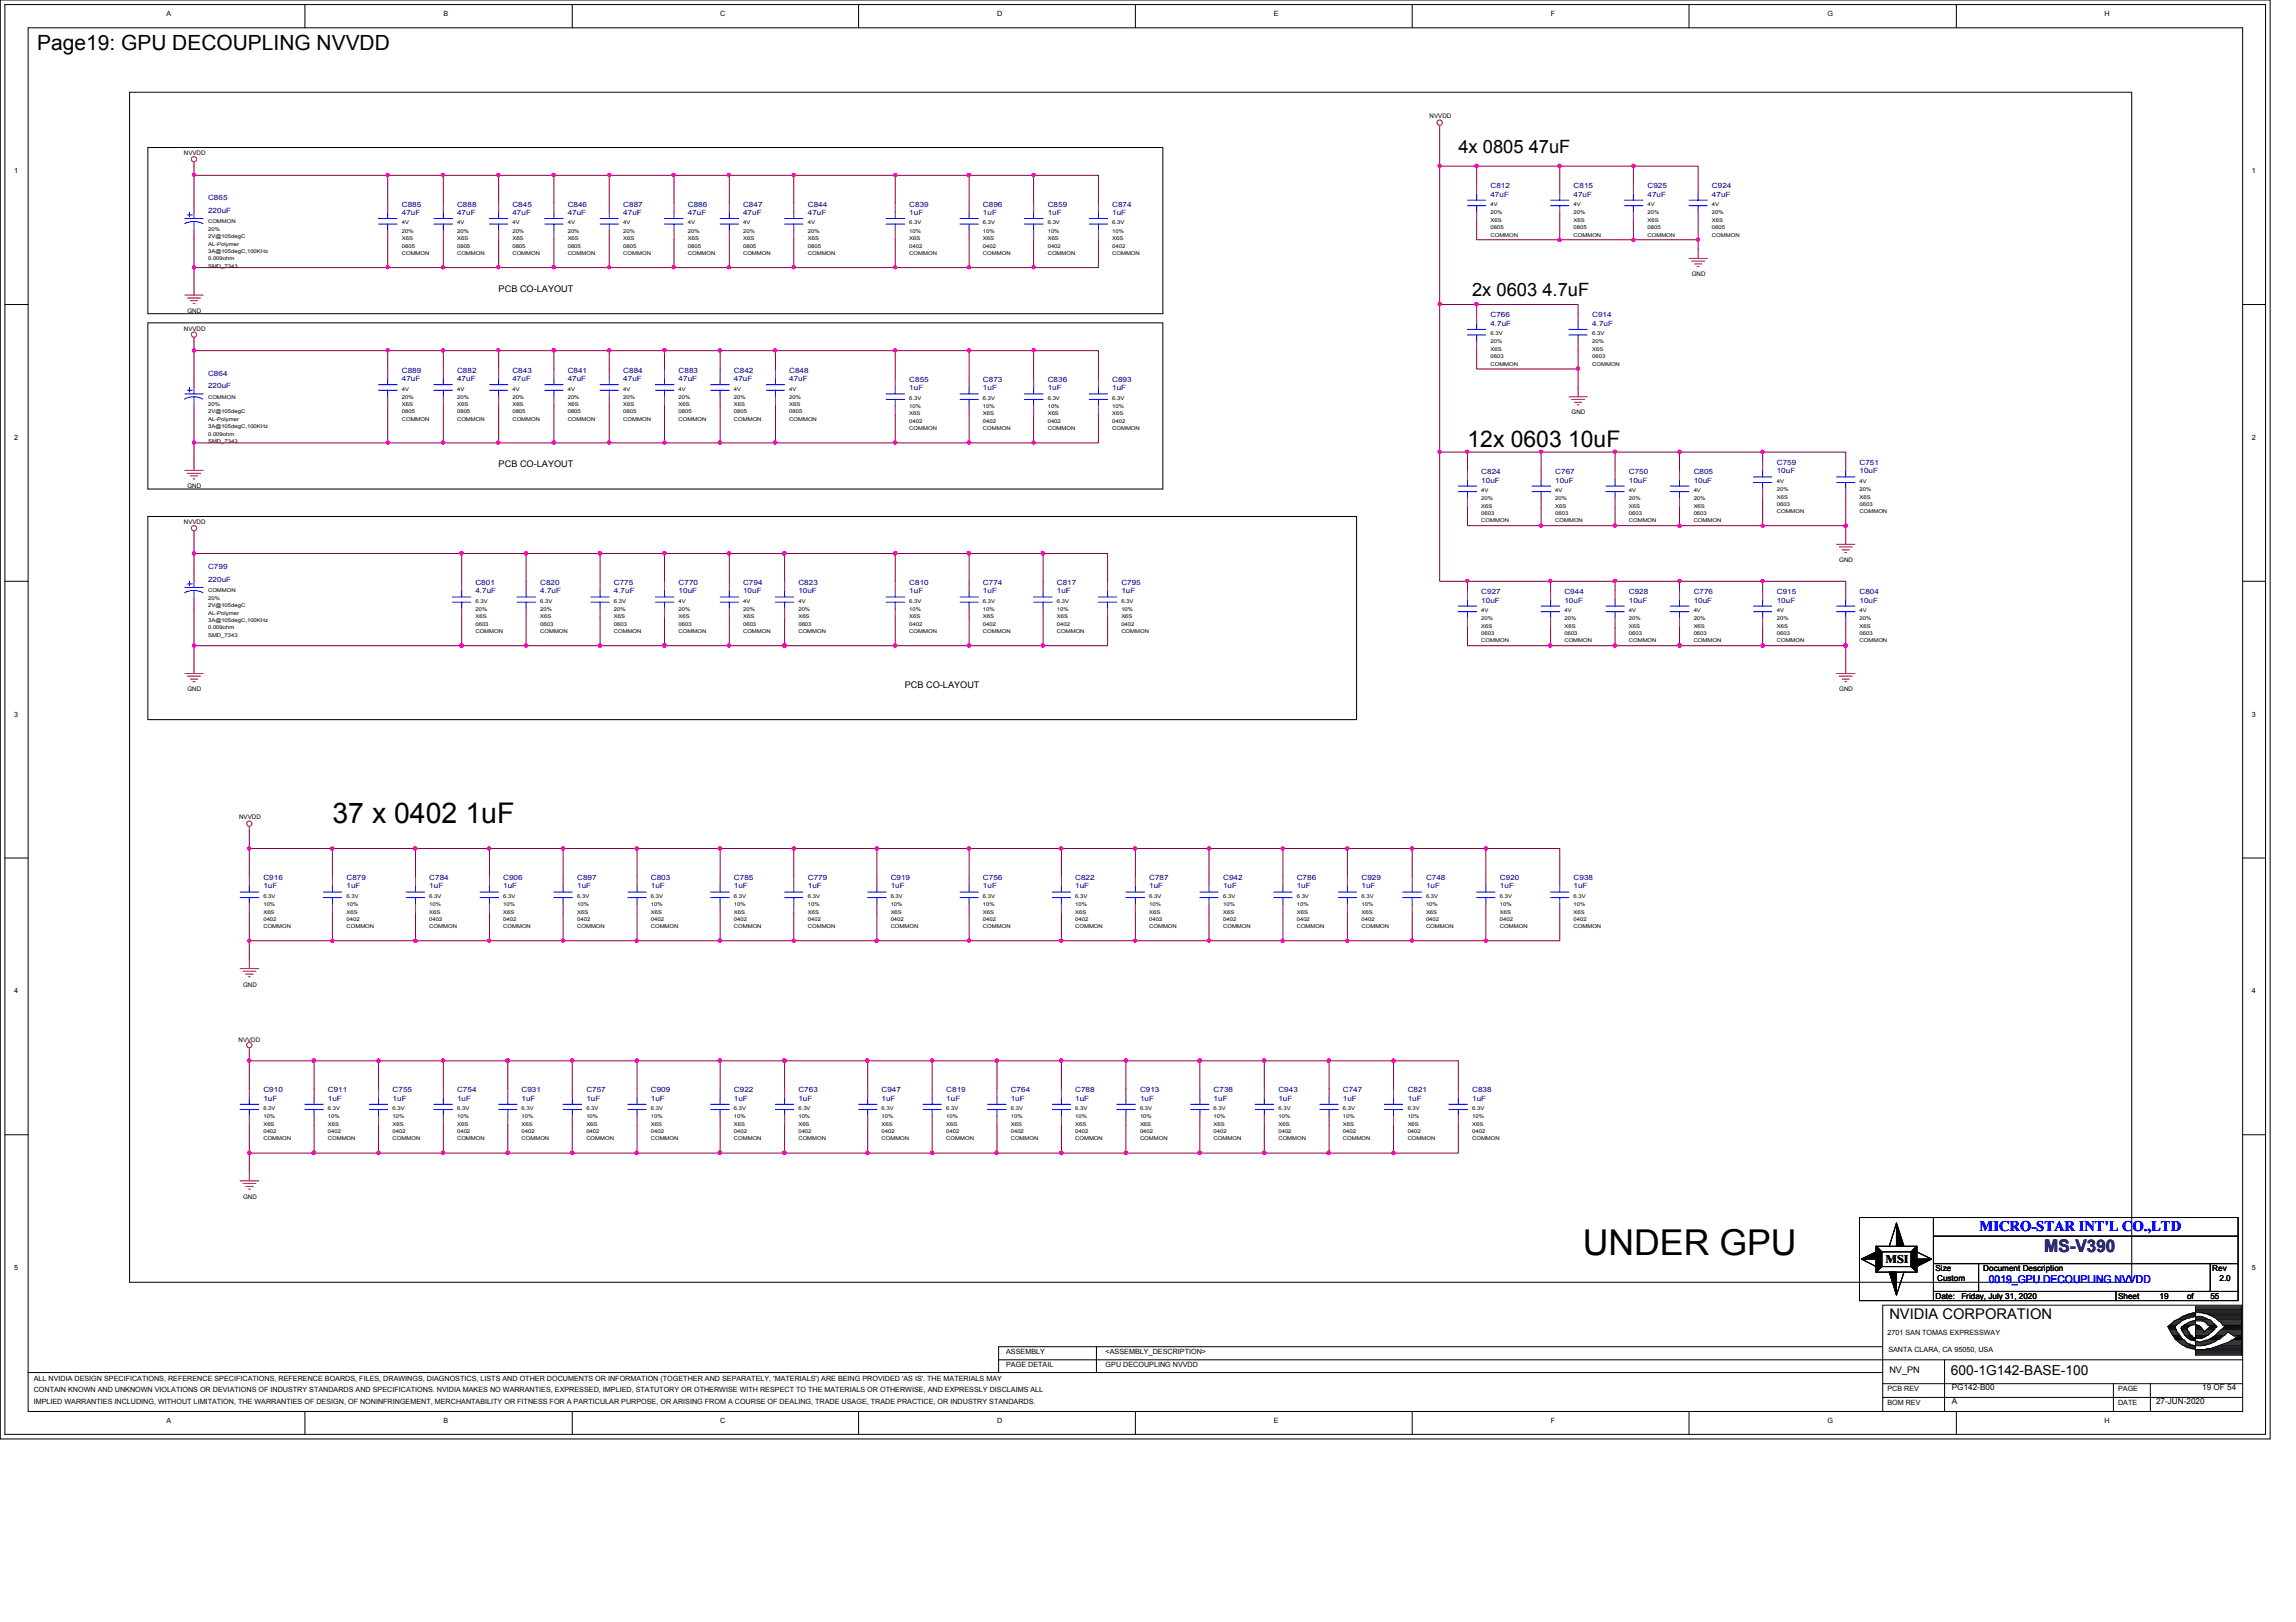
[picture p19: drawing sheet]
<svg xmlns="http://www.w3.org/2000/svg" width="297mm" height="210mm" viewBox="0 0 297 210" stroke-linecap="round" stroke-linejoin="round" font-family="sans-serif">
<defs><g id="words">
<text font-size="4.6" x="204.8" y="162.3">UNDER GPU</text>
<text font-size="3.7" x="43" y="106.6">37 x 0402 1uF</text>
<text font-size="3" x="189.9" y="57.8">12x 0603 10uF</text>
<text font-size="2.7" x="4.8" y="6.5">Page19: GPU DECOUPLING NVVDD</text>
<g font-size="2.4">
<text x="188.7" y="19.8">4x 0805 47uF</text>
<text x="190.5" y="38.3">2x 0603 4.7uF</text>
</g>
<text font-size="2.2" fill="#400080" x="264.5" y="162.1">MS-V390</text>
<text font-size="1.9" fill="#00f" x="256.1" y="159.3">MICRO-STAR INT'L CO.,LTD</text>
<text font-size="1.9" x="244.4" y="170.7">NVIDIA CORPORATION</text>
<text font-size="1.8" x="252.4" y="177.9">600-1G142-BASE-100</text>
<text font-size="1.5" x="243.9" y="163.4">MSI</text>
<text font-size="1.4" fill="#00f" x="257.3" y="166.1">0019_GPU DECOUPLING NVVDD</text>
<g font-size="1.2">
<text x="64.5" y="37.8">PCB CO-LAYOUT</text>
<text x="64.5" y="60.5">PCB CO-LAYOUT</text>
<text x="117" y="89.1">PCB CO-LAYOUT</text>
<text x="244.4" y="177.7">NV_PN</text>
</g>
<g font-size="1.1">
<text x="250.4" y="164.5">Size</text>
<text x="250.6" y="165.7">Custom</text>
<text x="256.6" y="164.5">Document Description</text>
<text x="286.2" y="164.5">Rev</text>
<text x="287.1" y="165.7">2.0</text>
<text x="250.4" y="168.1">Date:</text>
<text x="253.7" y="168.1">Friday, July 31, 2020</text>
<text x="274" y="168.1">Sheet</text>
<text x="279.4" y="168.1">19</text>
<text x="283" y="168.1">of</text>
<text x="286" y="168.1">55</text>
<text x="252.5" y="179.9">PG142-B00</text>
<text x="284.9" y="179.9">19 OF 54</text>
<text x="252.5" y="181.7">A</text>
<text x="278.9" y="181.7">27-JUN-2020</text>
</g>
<g font-size=".9">
<text x="21.5" y="2">A</text>
<text x="57.4" y="2">B</text>
<text x="93.2" y="2">C</text>
<text x="129" y="2">D</text>
<text x="164.8" y="2">E</text>
<text x="200.6" y="2">F</text>
<text x="236.4" y="2">G</text>
<text x="272.2" y="2">H</text>
<text x="1.8" y="22.4">1</text>
<text x="291.3" y="22.4">1</text>
<text x="1.8" y="56.9">2</text>
<text x="291.3" y="56.9">2</text>
<text x="1.8" y="92.8">3</text>
<text x="291.3" y="92.8">3</text>
<text x="1.8" y="128.6">4</text>
<text x="291.3" y="128.6">4</text>
<text x="1.8" y="164.4">5</text>
<text x="291.3" y="164.4">5</text>
<text x="244.2" y="172.8">2701 SAN TOMAS EXPRESSWAY</text>
<text x="4.4" y="178.7">ALL NVIDIA DESIGN SPECIFICATIONS, REFERENCE SPECIFICATIONS, REFERENCE BOARDS, FILES, DRAWINGS, DIAGNOSTICS, LISTS AND OTHER DOCUMENTS OR INFORMATION (TOGETHER AND SEPARATELY, 'MATERIALS') ARE BEING PROVIDED 'AS IS'. THE MATERIALS MAY</text>
<text x="130.2" y="177">PAGE DETAIL</text>
<text x="130.2" y="175.3">ASSEMBLY</text>
<text x="143" y="175.3">&lt;ASSEMBLY_DESCRIPTION&gt;</text>
<text x="143" y="177">GPU DECOUPLING NVVDD</text>
<text x="244.3" y="174.9">SANTA CLARA, CA 95050, USA</text>
<text x="4.4" y="180.2">CONTAIN KNOWN AND UNKNOWN VIOLATIONS OR DEVIATIONS OF INDUSTRY STANDARDS AND SPECIFICATIONS. NVIDIA MAKES NO WARRANTIES, EXPRESSED, IMPLIED, STATUTORY OR OTHERWISE WITH RESPECT TO THE MATERIALS OR OTHERWISE, AND EXPRESSLY DISCLAIMS ALL</text>
<text x="4.4" y="181.7">IMPLIED WARRANTIES INCLUDING, WITHOUT LIMITATION, THE WARRANTIES OF DESIGN, OF NONINFRINGEMENT, MERCHANTABILITY OR FITNESS FOR A PARTICULAR PURPOSE, OR ARISING FROM A COURSE OF DEALING, TRADE USAGE, TRADE PRACTICE, OR INDUSTRY STANDARDS.</text>
<text x="21.5" y="184.1">A</text>
<text x="57.4" y="184.1">B</text>
<text x="93.2" y="184.1">C</text>
<text x="129" y="184.1">D</text>
<text x="164.8" y="184.1">E</text>
<text x="200.6" y="184.1">F</text>
<text x="236.4" y="184.1">G</text>
<text x="244.2" y="181.8">BOM REV</text>
<text x="244.2" y="180">PCB REV</text>
<text x="272.2" y="184.1">H</text>
<text x="274" y="180">PAGE</text>
<text x="274" y="181.8">DATE</text>
</g>
<g font-size=".9" fill="#000080">
<text x="26.9" y="27.6">220uF</text>
<text x="26.9" y="25.9">C865</text>
<text x="52" y="26.8">C885</text>
<text x="52" y="27.8">47uF</text>
<text x="59.1" y="26.8">C888</text>
<text x="59.1" y="27.8">47uF</text>
<text x="66.3" y="27.8">47uF</text>
<text x="66.3" y="26.8">C845</text>
<text x="73.4" y="26.8">C846</text>
<text x="73.4" y="27.8">47uF</text>
<text x="80.6" y="27.8">47uF</text>
<text x="80.6" y="26.8">C887</text>
<text x="89" y="27.8">47uF</text>
<text x="89" y="26.8">C886</text>
<text x="96.1" y="27.8">47uF</text>
<text x="96.1" y="26.8">C847</text>
<text x="104.5" y="27.8">47uF</text>
<text x="104.5" y="26.8">C844</text>
<text x="117.6" y="27.8">1uF</text>
<text x="117.6" y="26.8">C839</text>
<text x="127.2" y="27.8">1uF</text>
<text x="127.2" y="26.8">C896</text>
<text x="135.5" y="27.8">1uF</text>
<text x="135.5" y="26.8">C859</text>
<text x="143.9" y="27.8">1uF</text>
<text x="143.9" y="26.8">C874</text>
<text x="192.8" y="25.4">47uF</text>
<text x="192.8" y="24.4">C812</text>
<text x="203.6" y="25.4">47uF</text>
<text x="203.6" y="24.4">C815</text>
<text x="213.1" y="25.4">47uF</text>
<text x="213.1" y="24.4">C925</text>
<text x="221.5" y="25.4">47uF</text>
<text x="221.5" y="24.4">C924</text>
<text x="192.8" y="41.1">C766</text>
<text x="206" y="41.1">C914</text>
<text x="192.8" y="42.2">4.7uF</text>
<text x="206" y="42.2">4.7uF</text>
<text x="26.9" y="50.2">220uF</text>
<text x="26.9" y="48.6">C864</text>
<text x="52" y="48.3">C889</text>
<text x="52" y="49.3">47uF</text>
<text x="59.1" y="48.3">C882</text>
<text x="59.1" y="49.3">47uF</text>
<text x="66.3" y="48.3">C843</text>
<text x="66.3" y="49.3">47uF</text>
<text x="73.4" y="48.3">C841</text>
<text x="73.4" y="49.3">47uF</text>
<text x="80.6" y="48.3">C884</text>
<text x="80.6" y="49.3">47uF</text>
<text x="87.8" y="48.3">C883</text>
<text x="87.8" y="49.3">47uF</text>
<text x="95" y="48.3">C842</text>
<text x="95" y="49.3">47uF</text>
<text x="102.1" y="48.3">C848</text>
<text x="102.1" y="49.3">47uF</text>
<text x="117.6" y="50.5">1uF</text>
<text x="117.6" y="49.4">C855</text>
<text x="127.2" y="50.5">1uF</text>
<text x="127.2" y="49.4">C873</text>
<text x="135.5" y="50.5">1uF</text>
<text x="135.5" y="49.4">C836</text>
<text x="143.9" y="50.5">1uF</text>
<text x="143.9" y="49.4">C893</text>
<text x="191.6" y="61.4">C824</text>
<text x="191.6" y="62.4">10uF</text>
<text x="201.2" y="61.4">C767</text>
<text x="201.2" y="62.4">10uF</text>
<text x="210.7" y="61.4">C750</text>
<text x="210.7" y="62.4">10uF</text>
<text x="219.1" y="61.4">C805</text>
<text x="219.1" y="62.4">10uF</text>
<text x="229.9" y="60.2">C759</text>
<text x="229.9" y="61.3">10uF</text>
<text x="240.6" y="60.2">C751</text>
<text x="240.6" y="61.3">10uF</text>
<text x="26.9" y="75.4">220uF</text>
<text x="26.9" y="73.7">C799</text>
<text x="61.5" y="76.8">4.7uF</text>
<text x="61.5" y="75.7">C801</text>
<text x="69.9" y="76.8">4.7uF</text>
<text x="69.9" y="75.7">C820</text>
<text x="79.4" y="76.8">4.7uF</text>
<text x="79.4" y="75.7">C775</text>
<text x="87.8" y="76.8">10uF</text>
<text x="87.8" y="75.7">C770</text>
<text x="96.1" y="76.8">10uF</text>
<text x="96.1" y="75.7">C794</text>
<text x="103.3" y="76.8">10uF</text>
<text x="103.3" y="75.7">C823</text>
<text x="117.6" y="76.8">1uF</text>
<text x="117.6" y="75.7">C810</text>
<text x="127.2" y="76.8">1uF</text>
<text x="127.2" y="75.7">C774</text>
<text x="136.7" y="76.8">1uF</text>
<text x="136.7" y="75.7">C817</text>
<text x="145.1" y="76.8">1uF</text>
<text x="145.1" y="75.7">C795</text>
<text x="191.6" y="76.9">C927</text>
<text x="191.6" y="78">10uF</text>
<text x="202.4" y="76.9">C944</text>
<text x="202.4" y="78">10uF</text>
<text x="210.7" y="76.9">C928</text>
<text x="210.7" y="78">10uF</text>
<text x="219.1" y="76.9">C776</text>
<text x="219.1" y="78">10uF</text>
<text x="229.9" y="76.9">C915</text>
<text x="229.9" y="78">10uF</text>
<text x="240.6" y="76.9">C804</text>
<text x="240.6" y="78">10uF</text>
<text x="34.1" y="113.9">C916</text>
<text x="44.8" y="113.9">C879</text>
<text x="55.5" y="113.9">C784</text>
<text x="65.1" y="113.9">C906</text>
<text x="74.7" y="113.9">C897</text>
<text x="84.2" y="113.9">C803</text>
<text x="95" y="113.9">C785</text>
<text x="104.5" y="113.9">C779</text>
<text x="115.2" y="113.9">C919</text>
<text x="127.2" y="113.9">C756</text>
<text x="139.1" y="113.9">C822</text>
<text x="148.7" y="113.9">C787</text>
<text x="158.2" y="113.9">C942</text>
<text x="167.8" y="113.9">C786</text>
<text x="176.1" y="113.9">C929</text>
<text x="184.5" y="113.9">C748</text>
<text x="194.1" y="113.9">C920</text>
<text x="203.6" y="113.9">C938</text>
<text x="34.1" y="115">1uF</text>
<text x="44.8" y="115">1uF</text>
<text x="55.5" y="115">1uF</text>
<text x="65.1" y="115">1uF</text>
<text x="74.7" y="115">1uF</text>
<text x="84.2" y="115">1uF</text>
<text x="95" y="115">1uF</text>
<text x="104.5" y="115">1uF</text>
<text x="115.2" y="115">1uF</text>
<text x="127.2" y="115">1uF</text>
<text x="139.1" y="115">1uF</text>
<text x="148.7" y="115">1uF</text>
<text x="158.2" y="115">1uF</text>
<text x="167.8" y="115">1uF</text>
<text x="176.1" y="115">1uF</text>
<text x="184.5" y="115">1uF</text>
<text x="194.1" y="115">1uF</text>
<text x="203.6" y="115">1uF</text>
<text x="34.1" y="142.5">1uF</text>
<text x="34.1" y="141.4">C910</text>
<text x="42.4" y="142.5">1uF</text>
<text x="42.4" y="141.4">C911</text>
<text x="50.8" y="141.4">C755</text>
<text x="50.8" y="142.5">1uF</text>
<text x="59.1" y="141.4">C754</text>
<text x="59.1" y="142.5">1uF</text>
<text x="67.5" y="141.4">C931</text>
<text x="67.5" y="142.5">1uF</text>
<text x="75.9" y="141.4">C757</text>
<text x="75.9" y="142.5">1uF</text>
<text x="84.2" y="141.4">C909</text>
<text x="84.2" y="142.5">1uF</text>
<text x="95" y="141.4">C922</text>
<text x="95" y="142.5">1uF</text>
<text x="103.3" y="141.4">C763</text>
<text x="103.3" y="142.5">1uF</text>
<text x="114" y="142.5">1uF</text>
<text x="114" y="141.4">C947</text>
<text x="122.4" y="142.5">1uF</text>
<text x="122.4" y="141.4">C819</text>
<text x="130.8" y="142.5">1uF</text>
<text x="130.8" y="141.4">C764</text>
<text x="139.1" y="142.5">1uF</text>
<text x="139.1" y="141.4">C788</text>
<text x="147.5" y="141.4">C913</text>
<text x="147.5" y="142.5">1uF</text>
<text x="157" y="142.5">1uF</text>
<text x="157" y="141.4">C738</text>
<text x="165.4" y="142.5">1uF</text>
<text x="165.4" y="141.4">C943</text>
<text x="173.7" y="142.5">1uF</text>
<text x="173.7" y="141.4">C747</text>
<text x="182.1" y="142.5">1uF</text>
<text x="182.1" y="141.4">C821</text>
<text x="190.5" y="142.5">1uF</text>
<text x="190.5" y="141.4">C838</text>
</g>
<g font-size=".8">
<text x="185" y="15.3">NVVDD</text>
<text x="23.8" y="20.1">NVVDD</text>
<text x="218.9" y="35.7">GND</text>
<text x="24.3" y="40.5">GND</text>
<text x="23.8" y="42.8">NVVDD</text>
<text x="203.3" y="53.6">GND</text>
<text x="24.3" y="63.2">GND</text>
<text x="23.8" y="67.9">NVVDD</text>
<text x="238" y="72.7">GND</text>
<text x="24.3" y="89.5">GND</text>
<text x="238" y="89.5">GND</text>
<text x="30.9" y="106">NVVDD</text>
<text x="31.5" y="127.7">GND</text>
<text x="30.9" y="134.8">NVVDD</text>
<text x="31.5" y="155.1">GND</text>
</g>
<g font-size=".7">
<text x="26.9" y="29.9">20%</text>
<text x="26.9" y="28.9">COMMON</text>
<text x="52" y="29">4V</text>
<text x="59.1" y="29">4V</text>
<text x="66.3" y="29">4V</text>
<text x="73.4" y="29">4V</text>
<text x="80.6" y="29">4V</text>
<text x="89" y="29">4V</text>
<text x="96.1" y="29">4V</text>
<text x="104.5" y="29">4V</text>
<text x="117.6" y="29">6.3V</text>
<text x="127.2" y="29">6.3V</text>
<text x="135.5" y="29">6.3V</text>
<text x="143.9" y="29">6.3V</text>
<text x="192.8" y="29.6">0805</text>
<text x="192.8" y="28.7">X6S</text>
<text x="192.8" y="27.7">20%</text>
<text x="192.8" y="26.7">4V</text>
<text x="203.6" y="28.7">X6S</text>
<text x="203.6" y="27.7">20%</text>
<text x="203.6" y="26.7">4V</text>
<text x="203.6" y="29.6">0805</text>
<text x="213.1" y="28.7">X6S</text>
<text x="213.1" y="27.7">20%</text>
<text x="213.1" y="26.7">4V</text>
<text x="213.1" y="29.6">0805</text>
<text x="221.5" y="29.6">0805</text>
<text x="221.5" y="28.7">X6S</text>
<text x="221.5" y="27.7">20%</text>
<text x="221.5" y="26.7">4V</text>
<text x="26.9" y="31.8">AL-Polymer</text>
<text x="26.9" y="34.7">SMD_7343</text>
<text x="26.9" y="30.8">2V@105degC</text>
<text x="26.9" y="33.7">0.009ohm</text>
<text x="26.9" y="32.8">3A@105degC,100KHz</text>
<text x="52" y="30.1">20%</text>
<text x="52" y="33">COMMON</text>
<text x="52" y="32">0805</text>
<text x="52" y="31.1">X6S</text>
<text x="59.1" y="33">COMMON</text>
<text x="59.1" y="31.1">X6S</text>
<text x="59.1" y="32">0805</text>
<text x="59.1" y="30.1">20%</text>
<text x="66.3" y="30.1">20%</text>
<text x="66.3" y="31.1">X6S</text>
<text x="66.3" y="33">COMMON</text>
<text x="66.3" y="32">0805</text>
<text x="73.4" y="33">COMMON</text>
<text x="73.4" y="32">0805</text>
<text x="73.4" y="31.1">X6S</text>
<text x="73.4" y="30.1">20%</text>
<text x="80.6" y="31.1">X6S</text>
<text x="80.6" y="33">COMMON</text>
<text x="80.6" y="32">0805</text>
<text x="80.6" y="30.1">20%</text>
<text x="89" y="32">0805</text>
<text x="89" y="33">COMMON</text>
<text x="89" y="30.1">20%</text>
<text x="89" y="31.1">X6S</text>
<text x="96.1" y="30.1">20%</text>
<text x="96.1" y="31.1">X6S</text>
<text x="96.1" y="33">COMMON</text>
<text x="96.1" y="32">0805</text>
<text x="104.5" y="33">COMMON</text>
<text x="104.5" y="32">0805</text>
<text x="104.5" y="31.1">X6S</text>
<text x="104.5" y="30.1">20%</text>
<text x="117.6" y="33">COMMON</text>
<text x="117.6" y="32">0402</text>
<text x="117.6" y="31.1">X6S</text>
<text x="117.6" y="30.1">10%</text>
<text x="127.2" y="30.1">10%</text>
<text x="127.2" y="31.1">X6S</text>
<text x="127.2" y="32">0402</text>
<text x="127.2" y="33">COMMON</text>
<text x="135.5" y="33">COMMON</text>
<text x="135.5" y="31.1">X6S</text>
<text x="135.5" y="30.1">10%</text>
<text x="135.5" y="32">0402</text>
<text x="143.9" y="31.1">X6S</text>
<text x="143.9" y="30.1">10%</text>
<text x="143.9" y="32">0402</text>
<text x="143.9" y="33">COMMON</text>
<text x="192.8" y="30.6">COMMON</text>
<text x="203.6" y="30.6">COMMON</text>
<text x="213.1" y="30.6">COMMON</text>
<text x="221.5" y="30.6">COMMON</text>
<text x="192.8" y="45.4">X6S</text>
<text x="192.8" y="47.3">COMMON</text>
<text x="192.8" y="44.4">20%</text>
<text x="192.8" y="43.4">6.3V</text>
<text x="192.8" y="46.4">0603</text>
<text x="206" y="45.4">X6S</text>
<text x="206" y="46.4">0603</text>
<text x="206" y="43.4">6.3V</text>
<text x="206" y="44.4">20%</text>
<text x="206" y="47.3">COMMON</text>
<text x="26.9" y="52.6">20%</text>
<text x="26.9" y="53.5">2V@105degC</text>
<text x="26.9" y="51.6">COMMON</text>
<text x="52" y="51.6">20%</text>
<text x="52" y="52.6">X6S</text>
<text x="52" y="53.5">0805</text>
<text x="52" y="50.5">4V</text>
<text x="59.1" y="51.6">20%</text>
<text x="59.1" y="52.6">X6S</text>
<text x="59.1" y="53.5">0805</text>
<text x="59.1" y="50.5">4V</text>
<text x="66.3" y="51.6">20%</text>
<text x="66.3" y="50.5">4V</text>
<text x="66.3" y="52.6">X6S</text>
<text x="66.3" y="53.5">0805</text>
<text x="73.4" y="51.6">20%</text>
<text x="73.4" y="52.6">X6S</text>
<text x="73.4" y="53.5">0805</text>
<text x="73.4" y="50.5">4V</text>
<text x="80.6" y="51.6">20%</text>
<text x="80.6" y="53.5">0805</text>
<text x="80.6" y="50.5">4V</text>
<text x="80.6" y="52.6">X6S</text>
<text x="87.8" y="51.6">20%</text>
<text x="87.8" y="52.6">X6S</text>
<text x="87.8" y="50.5">4V</text>
<text x="87.8" y="53.5">0805</text>
<text x="95" y="51.6">20%</text>
<text x="95" y="53.5">0805</text>
<text x="95" y="50.5">4V</text>
<text x="95" y="52.6">X6S</text>
<text x="102.1" y="51.6">20%</text>
<text x="102.1" y="53.5">0805</text>
<text x="102.1" y="50.5">4V</text>
<text x="102.1" y="52.6">X6S</text>
<text x="117.6" y="52.8">10%</text>
<text x="117.6" y="53.8">X6S</text>
<text x="117.6" y="51.7">6.3V</text>
<text x="127.2" y="53.8">X6S</text>
<text x="127.2" y="52.8">10%</text>
<text x="127.2" y="51.7">6.3V</text>
<text x="135.5" y="53.8">X6S</text>
<text x="135.5" y="52.8">10%</text>
<text x="135.5" y="51.7">6.3V</text>
<text x="143.9" y="53.8">X6S</text>
<text x="143.9" y="52.8">10%</text>
<text x="143.9" y="51.7">6.3V</text>
<text x="26.9" y="57.4">SMD_7343</text>
<text x="26.9" y="54.5">AL-Polymer</text>
<text x="26.9" y="56.4">0.009ohm</text>
<text x="26.9" y="55.4">3A@105degC,100KHz</text>
<text x="52" y="54.5">COMMON</text>
<text x="59.1" y="54.5">COMMON</text>
<text x="66.3" y="54.5">COMMON</text>
<text x="73.4" y="54.5">COMMON</text>
<text x="80.6" y="54.5">COMMON</text>
<text x="87.8" y="54.5">COMMON</text>
<text x="95" y="54.5">COMMON</text>
<text x="102.1" y="54.5">COMMON</text>
<text x="117.6" y="54.7">0402</text>
<text x="117.6" y="55.7">COMMON</text>
<text x="127.2" y="54.7">0402</text>
<text x="127.2" y="55.7">COMMON</text>
<text x="135.5" y="55.7">COMMON</text>
<text x="135.5" y="54.7">0402</text>
<text x="143.9" y="54.7">0402</text>
<text x="143.9" y="55.7">COMMON</text>
<text x="191.6" y="63.7">4V</text>
<text x="191.6" y="65.7">X6S</text>
<text x="191.6" y="64.7">20%</text>
<text x="201.2" y="63.7">4V</text>
<text x="201.2" y="64.7">20%</text>
<text x="201.2" y="65.7">X6S</text>
<text x="210.7" y="63.7">4V</text>
<text x="210.7" y="64.7">20%</text>
<text x="210.7" y="65.7">X6S</text>
<text x="219.1" y="65.7">X6S</text>
<text x="219.1" y="63.7">4V</text>
<text x="219.1" y="64.7">20%</text>
<text x="229.9" y="65.4">0603</text>
<text x="229.9" y="64.5">X6S</text>
<text x="229.9" y="62.5">4V</text>
<text x="229.9" y="63.5">20%</text>
<text x="240.6" y="62.5">4V</text>
<text x="240.6" y="65.4">0603</text>
<text x="240.6" y="63.5">20%</text>
<text x="240.6" y="64.5">X6S</text>
<text x="191.6" y="67.6">COMMON</text>
<text x="191.6" y="66.6">0603</text>
<text x="201.2" y="67.6">COMMON</text>
<text x="201.2" y="66.6">0603</text>
<text x="210.7" y="66.6">0603</text>
<text x="210.7" y="67.6">COMMON</text>
<text x="219.1" y="67.6">COMMON</text>
<text x="219.1" y="66.6">0603</text>
<text x="229.9" y="66.4">COMMON</text>
<text x="240.6" y="66.4">COMMON</text>
<text x="26.9" y="76.7">COMMON</text>
<text x="26.9" y="77.6">20%</text>
<text x="61.5" y="78">6.3V</text>
<text x="69.9" y="78">6.3V</text>
<text x="79.4" y="78">6.3V</text>
<text x="87.8" y="78">4V</text>
<text x="96.1" y="78">4V</text>
<text x="103.3" y="78">4V</text>
<text x="117.6" y="78">6.3V</text>
<text x="127.2" y="78">6.3V</text>
<text x="136.7" y="78">6.3V</text>
<text x="145.1" y="78">6.3V</text>
<text x="26.9" y="79.5">AL-Polymer</text>
<text x="26.9" y="78.6">2V@105degC</text>
<text x="26.9" y="82.4">SMD_7343</text>
<text x="26.9" y="81.4">0.009ohm</text>
<text x="26.9" y="80.5">3A@105degC,100KHz</text>
<text x="61.5" y="81.9">COMMON</text>
<text x="61.5" y="81">0603</text>
<text x="61.5" y="79.1">20%</text>
<text x="61.5" y="80">X6S</text>
<text x="69.9" y="81">0603</text>
<text x="69.9" y="79.1">20%</text>
<text x="69.9" y="80">X6S</text>
<text x="69.9" y="81.9">COMMON</text>
<text x="79.4" y="81">0603</text>
<text x="79.4" y="80">X6S</text>
<text x="79.4" y="79.1">20%</text>
<text x="79.4" y="81.9">COMMON</text>
<text x="87.8" y="81">0603</text>
<text x="87.8" y="80">X6S</text>
<text x="87.8" y="79.1">20%</text>
<text x="87.8" y="81.9">COMMON</text>
<text x="96.1" y="81">0603</text>
<text x="96.1" y="81.9">COMMON</text>
<text x="96.1" y="80">X6S</text>
<text x="96.1" y="79.1">20%</text>
<text x="103.3" y="80">X6S</text>
<text x="103.3" y="81.9">COMMON</text>
<text x="103.3" y="81">0603</text>
<text x="103.3" y="79.1">20%</text>
<text x="117.6" y="80">X6S</text>
<text x="117.6" y="79.1">10%</text>
<text x="117.6" y="81.9">COMMON</text>
<text x="117.6" y="81">0402</text>
<text x="127.2" y="81.9">COMMON</text>
<text x="127.2" y="79.1">10%</text>
<text x="127.2" y="80">X6S</text>
<text x="127.2" y="81">0402</text>
<text x="136.7" y="81.9">COMMON</text>
<text x="136.7" y="80">X6S</text>
<text x="136.7" y="79.1">10%</text>
<text x="136.7" y="81">0402</text>
<text x="145.1" y="81">0402</text>
<text x="145.1" y="79.1">10%</text>
<text x="145.1" y="80">X6S</text>
<text x="145.1" y="81.9">COMMON</text>
<text x="191.6" y="80.3">20%</text>
<text x="191.6" y="82.2">0603</text>
<text x="191.6" y="79.2">4V</text>
<text x="191.6" y="81.2">X6S</text>
<text x="191.6" y="83.1">COMMON</text>
<text x="202.4" y="80.3">20%</text>
<text x="202.4" y="81.2">X6S</text>
<text x="202.4" y="82.2">0603</text>
<text x="202.4" y="83.1">COMMON</text>
<text x="202.4" y="79.2">4V</text>
<text x="210.7" y="83.1">COMMON</text>
<text x="210.7" y="81.2">X6S</text>
<text x="210.7" y="82.2">0603</text>
<text x="210.7" y="80.3">20%</text>
<text x="210.7" y="79.2">4V</text>
<text x="219.1" y="83.1">COMMON</text>
<text x="219.1" y="79.2">4V</text>
<text x="219.1" y="82.2">0603</text>
<text x="219.1" y="81.2">X6S</text>
<text x="219.1" y="80.3">20%</text>
<text x="229.9" y="83.1">COMMON</text>
<text x="229.9" y="81.2">X6S</text>
<text x="229.9" y="82.2">0603</text>
<text x="229.9" y="80.3">20%</text>
<text x="229.9" y="79.2">4V</text>
<text x="240.6" y="83.1">COMMON</text>
<text x="240.6" y="81.2">X6S</text>
<text x="240.6" y="82.2">0603</text>
<text x="240.6" y="80.3">20%</text>
<text x="240.6" y="79.2">4V</text>
<text x="34.1" y="118.2">X6S</text>
<text x="34.1" y="119.2">0402</text>
<text x="34.1" y="117.3">10%</text>
<text x="34.1" y="116.2">6.3V</text>
<text x="44.8" y="117.3">10%</text>
<text x="44.8" y="116.2">6.3V</text>
<text x="44.8" y="118.2">X6S</text>
<text x="44.8" y="119.2">0402</text>
<text x="55.5" y="117.3">10%</text>
<text x="55.5" y="119.2">0402</text>
<text x="55.5" y="118.2">X6S</text>
<text x="55.5" y="116.2">6.3V</text>
<text x="65.1" y="116.2">6.3V</text>
<text x="65.1" y="117.3">10%</text>
<text x="65.1" y="118.2">X6S</text>
<text x="65.1" y="119.2">0402</text>
<text x="74.7" y="116.2">6.3V</text>
<text x="74.7" y="119.2">0402</text>
<text x="74.7" y="117.3">10%</text>
<text x="74.7" y="118.2">X6S</text>
<text x="84.2" y="119.2">0402</text>
<text x="84.2" y="118.2">X6S</text>
<text x="84.2" y="116.2">6.3V</text>
<text x="84.2" y="117.3">10%</text>
<text x="95" y="118.2">X6S</text>
<text x="95" y="116.2">6.3V</text>
<text x="95" y="119.2">0402</text>
<text x="95" y="117.3">10%</text>
<text x="104.5" y="116.2">6.3V</text>
<text x="104.5" y="119.2">0402</text>
<text x="104.5" y="118.2">X6S</text>
<text x="104.5" y="117.3">10%</text>
<text x="115.2" y="118.2">X6S</text>
<text x="115.2" y="117.3">10%</text>
<text x="115.2" y="119.2">0402</text>
<text x="115.2" y="116.2">6.3V</text>
<text x="127.2" y="116.2">6.3V</text>
<text x="127.2" y="119.2">0402</text>
<text x="127.2" y="117.3">10%</text>
<text x="127.2" y="118.2">X6S</text>
<text x="139.1" y="119.2">0402</text>
<text x="139.1" y="116.2">6.3V</text>
<text x="139.1" y="117.3">10%</text>
<text x="139.1" y="118.2">X6S</text>
<text x="148.7" y="119.2">0402</text>
<text x="148.7" y="117.3">10%</text>
<text x="148.7" y="118.2">X6S</text>
<text x="148.7" y="116.2">6.3V</text>
<text x="158.2" y="118.2">X6S</text>
<text x="158.2" y="117.3">10%</text>
<text x="158.2" y="119.2">0402</text>
<text x="158.2" y="116.2">6.3V</text>
<text x="167.8" y="116.2">6.3V</text>
<text x="167.8" y="119.2">0402</text>
<text x="167.8" y="117.3">10%</text>
<text x="167.8" y="118.2">X6S</text>
<text x="176.1" y="116.2">6.3V</text>
<text x="176.1" y="117.3">10%</text>
<text x="176.1" y="119.2">0402</text>
<text x="176.1" y="118.2">X6S</text>
<text x="184.5" y="116.2">6.3V</text>
<text x="184.5" y="117.3">10%</text>
<text x="184.5" y="119.2">0402</text>
<text x="184.5" y="118.2">X6S</text>
<text x="194.1" y="119.2">0402</text>
<text x="194.1" y="117.3">10%</text>
<text x="194.1" y="118.2">X6S</text>
<text x="194.1" y="116.2">6.3V</text>
<text x="203.6" y="119.2">0402</text>
<text x="203.6" y="118.2">X6S</text>
<text x="203.6" y="117.3">10%</text>
<text x="203.6" y="116.2">6.3V</text>
<text x="34.1" y="120.1">COMMON</text>
<text x="44.8" y="120.1">COMMON</text>
<text x="55.5" y="120.1">COMMON</text>
<text x="65.1" y="120.1">COMMON</text>
<text x="74.7" y="120.1">COMMON</text>
<text x="84.2" y="120.1">COMMON</text>
<text x="95" y="120.1">COMMON</text>
<text x="104.5" y="120.1">COMMON</text>
<text x="115.2" y="120.1">COMMON</text>
<text x="127.2" y="120.1">COMMON</text>
<text x="139.1" y="120.1">COMMON</text>
<text x="148.7" y="120.1">COMMON</text>
<text x="158.2" y="120.1">COMMON</text>
<text x="167.8" y="120.1">COMMON</text>
<text x="176.1" y="120.1">COMMON</text>
<text x="184.5" y="120.1">COMMON</text>
<text x="194.1" y="120.1">COMMON</text>
<text x="203.6" y="120.1">COMMON</text>
<text x="34.1" y="143.6">6.3V</text>
<text x="42.4" y="143.6">6.3V</text>
<text x="50.8" y="143.6">6.3V</text>
<text x="59.1" y="143.6">6.3V</text>
<text x="67.5" y="143.6">6.3V</text>
<text x="75.9" y="143.6">6.3V</text>
<text x="84.2" y="143.6">6.3V</text>
<text x="95" y="143.6">6.3V</text>
<text x="103.3" y="143.6">6.3V</text>
<text x="114" y="143.6">6.3V</text>
<text x="122.4" y="143.6">6.3V</text>
<text x="130.8" y="143.6">6.3V</text>
<text x="139.1" y="143.6">6.3V</text>
<text x="147.5" y="143.6">6.3V</text>
<text x="157" y="143.6">6.3V</text>
<text x="165.4" y="143.6">6.3V</text>
<text x="173.7" y="143.6">6.3V</text>
<text x="182.1" y="143.6">6.3V</text>
<text x="190.5" y="143.6">6.3V</text>
<text x="34.1" y="145.7">X6S</text>
<text x="34.1" y="146.6">0402</text>
<text x="34.1" y="147.6">COMMON</text>
<text x="34.1" y="144.7">10%</text>
<text x="42.4" y="147.6">COMMON</text>
<text x="42.4" y="146.6">0402</text>
<text x="42.4" y="145.7">X6S</text>
<text x="42.4" y="144.7">10%</text>
<text x="50.8" y="145.7">X6S</text>
<text x="50.8" y="147.6">COMMON</text>
<text x="50.8" y="146.6">0402</text>
<text x="50.8" y="144.7">10%</text>
<text x="59.1" y="145.7">X6S</text>
<text x="59.1" y="146.6">0402</text>
<text x="59.1" y="144.7">10%</text>
<text x="59.1" y="147.6">COMMON</text>
<text x="67.5" y="145.7">X6S</text>
<text x="67.5" y="146.6">0402</text>
<text x="67.5" y="144.7">10%</text>
<text x="67.5" y="147.6">COMMON</text>
<text x="75.9" y="147.6">COMMON</text>
<text x="75.9" y="145.7">X6S</text>
<text x="75.9" y="146.6">0402</text>
<text x="75.9" y="144.7">10%</text>
<text x="84.2" y="145.7">X6S</text>
<text x="84.2" y="146.6">0402</text>
<text x="84.2" y="147.6">COMMON</text>
<text x="84.2" y="144.7">10%</text>
<text x="95" y="147.6">COMMON</text>
<text x="95" y="146.6">0402</text>
<text x="95" y="145.7">X6S</text>
<text x="95" y="144.7">10%</text>
<text x="103.3" y="145.7">X6S</text>
<text x="103.3" y="144.7">10%</text>
<text x="103.3" y="146.6">0402</text>
<text x="103.3" y="147.6">COMMON</text>
<text x="114" y="144.7">10%</text>
<text x="114" y="147.6">COMMON</text>
<text x="114" y="146.6">0402</text>
<text x="114" y="145.7">X6S</text>
<text x="122.4" y="146.6">0402</text>
<text x="122.4" y="145.7">X6S</text>
<text x="122.4" y="147.6">COMMON</text>
<text x="122.4" y="144.7">10%</text>
<text x="130.8" y="147.6">COMMON</text>
<text x="130.8" y="144.7">10%</text>
<text x="130.8" y="145.7">X6S</text>
<text x="130.8" y="146.6">0402</text>
<text x="139.1" y="145.7">X6S</text>
<text x="139.1" y="144.7">10%</text>
<text x="139.1" y="147.6">COMMON</text>
<text x="139.1" y="146.6">0402</text>
<text x="147.5" y="147.6">COMMON</text>
<text x="147.5" y="145.7">X6S</text>
<text x="147.5" y="144.7">10%</text>
<text x="147.5" y="146.6">0402</text>
<text x="157" y="145.7">X6S</text>
<text x="157" y="144.7">10%</text>
<text x="157" y="146.6">0402</text>
<text x="157" y="147.6">COMMON</text>
<text x="165.4" y="145.7">X6S</text>
<text x="165.4" y="146.6">0402</text>
<text x="165.4" y="147.6">COMMON</text>
<text x="165.4" y="144.7">10%</text>
<text x="173.7" y="146.6">0402</text>
<text x="173.7" y="147.6">COMMON</text>
<text x="173.7" y="144.7">10%</text>
<text x="173.7" y="145.7">X6S</text>
<text x="182.1" y="144.7">10%</text>
<text x="182.1" y="146.6">0402</text>
<text x="182.1" y="145.7">X6S</text>
<text x="182.1" y="147.6">COMMON</text>
<text x="190.5" y="144.7">10%</text>
<text x="190.5" y="145.7">X6S</text>
<text x="190.5" y="147.6">COMMON</text>
<text x="190.5" y="146.6">0402</text>
</g>
</g></defs>
<g fill="none" stroke="#000" stroke-width=".13">
<path d="M0 0h293.7v186.2h-293.7zM.6 .6h292.5v185h-292.5zM3.6 3.6h286.5v179.1h-286.5zM16.8 11.9h259v154h-259zM19.1 19.1h131.3v21.5h-131.3zM39.4 .6v3M74 .6v3M111.1 .6v3M146.9 .6v3M182.7 .6v3M218.5 .6v3M253.1 .6v3"/>
<path d="M.6 39.4h3M290.1 39.4h3M19.1 41.8h131.3v21.5h-131.3zM.6 75.2h3M19.1 66.8h156.4v26.3h-156.4zM290.1 75.2h3M.6 111h3M290.1 111h3M.6 146.8h3M240.6 157.6h48.9v10.7h-48.9zM245.4 158.3l.9 3h-.9zM245.4 158.3l-1 3"/>
<path d="M250.1 160h39.4M250.1 157.6v10.7M290.1 146.8h3M3.6 177.6h240M129.2 176h160.9M141.8 174.3v3.3M240.8 162.9l1.9-.9v.9zM240.8 162.9l1.9 1M242.7 161.3h5.3v3.3h-5.3zM242.7 161.3l.7 .7v1.9l-.7 .7zM242.7 161.3l.7 .7M243.4 162h3.9v1.9h-3.9z"/>
<path d="M243.4 163.9l-.7 .7M243.6 174.3h-114.4v3.3M243.6 179.1h46.5M244.4 164.6h1v3zM246.3 164.6l-.9 3M247.3 163.9l.7 .7M248 161.3v3.3l-.7-.7v-1.9zM248 161.3l-.7 .7M248 162.9h1.9l-1.9 1zM248 162l1.9 .9M250.1 167.1h39.4M250.1 163.5h39.4"/>
<path d="M251.6 176v6.7M256 163.5v3.6M273.4 179.1v3.6M273.8 167.1v1.2M278.2 179.1v3.6M280.4 171.7h1M280.4 171.7l.3 .4M280.6 171.8h.8M280.6 171.9h.8M280.7 171.5h.8M280.7 172h.8M280.7 172.1h.8"/>
<path d="M280.7 172.1l.2 .4M280.8 171.4h.8M280.8 172.4h.8M280.8 172.2h.8M280.9 171.3h.9M280.9 172.5l.4 .6M280.9 172.5h.9M281 171.2h.9M281 171.2l-.6 .5M281 172.6h.9M281 172.8h.9M281.2 171.1h.9"/>
<path d="M281.2 172.8h.8M281.3 173.1l.1 .2 .9 .8 .3 .1M281.3 173h.8M281.3 173.1h.9M281.4 171.7v.1M281.4 171.8v.1M281.4 171.9l.1 .1M281.4 173.2h.9M281.5 171.5l-.1 .2M281.5 170.8h1M281.5 172v.1M281.5 172.1l.3 .4"/>
<path d="M281.5 173.3h.8M281.6 173.4h1M281.8 171.3l-.3 .2M281.8 170.7h.9M281.8 172.5l.1 .1M281.8 173.6h.9M281.9 172.6l.3 .6 .4 .2M281.9 173.7h1M282 170.6h.9M282.1 170.5h1.3M282.1 173.8h.8M282.2 170.9l-.4 .4"/>
<path d="M282.2 173.9h1.1M282.2 172.1h.9M282.2 172h.7M282.2 172.1l.1 .1M282.2 172v.1M282.2 171.9v.1M282.2 171.8l-.1 .1h.1M282.2 171.8h.9M282.2 171.9h.7M282.3 171.7h-.1v.1M282.3 174.1h1.3M282.3 172.4h.9"/>
<path d="M282.3 171.7h.9M282.5 170.3h1.5M282.5 172.5h.7M282.5 171.5h.9M282.6 174.2h1.4M282.6 172.8h.8M282.6 172.6h.7M282.6 172.8l.3 .3h1M282.6 174.2l.3 .2 1.1 .3M282.6 173.4l.3 .4M282.7 170.7l-.5 .2h-.8M282.7 170.2h1.3"/>
<path d="M282.7 172.8h.9M282.7 171.4h1.1M282.9 174.3h1.1M282.9 173h.8M282.9 170.6l-.2 .1M282.9 170.1h1.1M282.9 173.1l.2 .1h.9M282.9 170.1l-.6 .2-1 .6-.3 .3M282.9 173.8l.4 .1M282.9 171.3h1.1M283.1 174.4h.9M283.1 172.2h-.8l.3 .6"/>
<path d="M283.1 173.2l.3 .2 1.1 .3 .6-.1M283.1 172.2l.1 .2M283.2 171.7l-.3 .2 .2 .3M283.2 172.4l.1 .2M283.2 171.2h.8M283.3 172.6v.2h.3M283.3 173.9l.1 .2h.3a3 3 0 0 0 1.7 0M283.3 173.3h.7M283.4 170.5l-.5 .1M283.4 170h.6M283.4 170l-.5 .1M283.4 171.1h.6"/>
<path d="M283.6 174.5h.4M283.6 173.4h.4M283.6 172.8l.1 .2M283.7 173l.3 .2M284 171.7h.6M284 171.9h.9M284 172.2h1.1M284 172.4h2.2M284 174.7h6M284 170.3l-.6 .2M284 169.6h6M284 169.2h6"/>
<path d="M284 169.7h6M284 169.4h6M284 169.3h6M284 169.5h6M284 175.3h6M284 175.1h6M284 175h6M284 174.9h6M284 173.1h1.1M284 173h1.4M284 173.7h2.3M284 172.8h1.6"/>
<path d="M284 172.8h1.7M284 173.8h2.1M284 173.9h1.7M284 172.6h1.8M284 172.5h1.9M284 174.1h1.4M284 172.1h1M284 172h.9M284 171.8h.8M284 170.5h1.1M284 170.6h1.4M284 170.7h1.6"/>
<path d="M284 170.8h1.8M284 169h6v6.4h-6zM284 171.5h.4M284 174.7h1M284 170.3h.8l.3 .2M284.4 171.5l-.1-.1h-.6l-.5 .3M284.4 171.5h.1l.3 .3M284.8 169.9h5.2M284.8 171.8l.1 .2M284.9 170.9h1M284.9 172l.2 .2M285 169.9h-.4a1.7 1.7 0 0 0-1.2 .1"/>
<path d="M285 170.9h-.2a2.62 2.62 0 0 0-2.5 .8M285 170.9h.1M285 169.9l.1 .1h.4l.2 .1M285 169.9h.1M285 174.7h.1M285 170.9l.2 .2M285.1 173.1h-.1l-.1 .1h-.9M285.1 173.6h1.4M285.1 170.5l.4 .1 .1 .1M285.2 171.1h1M285.2 171.1l.3 .1 .1 .2 .3 .3M285.2 172.2h1.1"/>
<path d="M285.4 171.2h.9M285.4 170h4.6M285.4 173l-.3 .1M285.4 173h.1M285.5 173.4h1.3M285.5 172.1h.9M285.6 172.8l-.2 .2M285.6 171.3h.8M285.6 172h.9M285.6 170.7a1.19 1.19 0 0 1 .8 .6h.1v.1M285.7 172.8h-.1M285.7 171.9h.8"/>
<path d="M285.7 171.4h.8M285.7 173.3h1.3M285.7 170.1h4.3M285.7 174.5h4.3M285.7 173.3l-.6 .3M285.7 170.1l.2 .1M285.8 171.5h.9M285.8 171.8h.9M285.9 171.7h.9M285.9 173.2h1.2M285.9 170.2h4.1M285.9 171.7l-.8 .7v-.2"/>
<path d="M285.9 173.2l-.2 .1M285.9 171.7h.1M285.9 172.5l-.2 .3M285.9 163.5v3.6M285.9 170.2l.5 .3M286.1 173.8l-.7 .3M286.2 173.1h1.2M286.2 174.4h3.8M286.2 170.3h3.8M286.3 173h1.2M286.4 170.5h3.6M286.4 170.5l.9 .6"/>
<path d="M286.4 172.1l-.5 .4M286.5 171.9l-.1 .2M286.5 172.8h1.1M286.5 171.4l.2 .1M286.7 171.8l-.2 .1M286.7 172.8h1.2M286.7 174.3h3.3M286.7 170.6h3.3M286.7 174.3l-.8 .2-.9 .2M286.7 171.5l.1 .2M286.8 171.7v.1h-.1M286.8 172.6h1.2"/>
<path d="M286.8 170.7h3.2M286.8 172.6l-.9 .6M286.9 172.5h1.2M287 170.8h3M287 174.2h3M287.1 170.9h2.9M287.1 172.4h2.9M287.3 171.1h2.7M287.3 171.1l.3 .4 .3 .2M287.3 172.2h2.7M287.4 173.1l-.3 .2h-.2l-.2 .3-.6 .2M287.4 174.1h2.6"/>
<path d="M287.4 171.2h2.6M287.4 172.1h2.6M287.5 171.3h2.5M287.5 172h2.5M287.6 171.4h2.4M287.6 171.9h2.4M287.7 171.5h2.3M287.7 171.8h2.3M287.7 173.9h2.3M287.9 172.8l-.5 .3M287.9 171.7l-1.1 .9M287.9 171.7h2.1"/>
<path d="M288.1 173.8h1.9M288.2 172.4l-.3 .4M288.2 172.4l.2 .1M288.2 172.4h.1M288.3 173.7h1.7M288.4 172.5h1.6M288.4 172.5l.9 .6M288.6 172.6h1.4M288.6 173.6h1.4M288.7 173.4h1.3M288.7 173.4l-.4 .3-1.6 .6M288.8 172.8h1.2"/>
<path d="M288.9 173.3h1.1M289 173.2h1M289 172.8h1M289.3 173.1l-.6 .3M289.3 173h.7M289.3 173.1h.7M290.1 168.9h-46.5v13.8M39.4 182.7v2.9M74 182.7v2.9M111.1 182.7v2.9M146.9 182.7v2.9M182.7 182.7v2.9"/>
<path d="M218.5 182.7v2.9M243.6 180.8h46.5M253.1 182.7v2.9"/>
</g>
<g fill="none" stroke="#f00" stroke-width=".13">
<path d="M186.3 16.3v.4M23.9 38.2h2.4M24.3 38.6h1.6M24.6 38.9h1M25 39.3h.2M25.1 37v1.2M25.1 21v.5M25.1 26.2v1.3M25.1 29.8v1.2M50.2 26.2v1.3M50.2 29.8v1.2M57.4 26.2v1.3"/>
<path d="M57.4 29.8v1.2M64.5 26.2v1.3M64.5 29.8v1.2M71.7 26.2v1.3M71.7 29.8v1.2M78.8 26.2v1.3M78.8 29.8v1.2M87.2 26.2v1.3M87.2 29.8v1.2M94.4 26.2v1.3M94.4 29.8v1.2M102.7 26.2v1.3"/>
<path d="M102.7 29.8v1.2M115.8 26.2v1.3M115.8 29.8v1.2M125.4 26.2v1.3M125.4 29.8v1.2M133.7 26.2v1.3M133.7 29.8v1.2M142.1 26.2v1.3M142.1 29.8v1.2M191 23.9v1.2M191 27.5v1.2M201.8 23.9v1.2"/>
<path d="M201.8 27.5v1.2M211.3 23.9v1.2M211.3 27.5v1.2M218.5 33.4h2.4M218.9 33.8h1.6M219.2 34.2h1M219.6 34.5h.2M219.7 32.2v1.2M219.7 23.9v1.2M219.7 27.5v1.2M25.1 59.7v1.2M25.1 43.7v.5"/>
<path d="M25.1 48.9v1.2M25.1 52.5v1.2M50.2 47.7v1.2M50.2 51.3v1.2M57.4 47.7v1.2M57.4 51.3v1.2M64.5 47.7v1.2M64.5 51.3v1.2M71.7 47.7v1.2M71.7 51.3v1.2M78.8 47.7v1.2M78.8 51.3v1.2"/>
<path d="M86 47.7v1.2M86 51.3v1.2M93.2 47.7v1.2M93.2 51.3v1.2M100.3 47.7v1.2M100.3 51.3v1.2M115.8 48.9v1.2M115.8 52.5v1.2M125.4 48.9v1.2M125.4 52.5v1.2M133.7 48.9v1.2M133.7 52.5v1.2"/>
<path d="M142.1 48.9v1.2M142.1 52.5v1.2M191 40.6v1.2M191 44.2v1.2M203 51.3h2.3M203.3 51.7h1.7M203.7 52.1h.9M204 52.4h.3M204.2 50.1v1.2M204.2 40.6v1.2M204.2 44.2v1.2M228 59.7v1.2"/>
<path d="M238.8 59.7v1.2M23.9 60.9h2.4M24.3 61.3h1.6M24.6 61.6h1M25 62h.2M25.1 68.7v.6M25.1 74v1.2M25.1 77.6v1.2M59.7 75.2v1.2M59.7 78.8v1.2M68.1 75.2v1.2M68.1 78.8v1.2"/>
<path d="M77.6 75.2v1.2M77.6 78.8v1.2M86 75.2v1.2M86 78.8v1.2M94.4 75.2v1.2M94.4 78.8v1.2M101.5 75.2v1.2M101.5 78.8v1.2M115.8 75.2v1.2M115.8 78.8v1.2M125.4 75.2v1.2M125.4 78.8v1.2"/>
<path d="M134.9 75.2v1.2M134.9 78.8v1.2M143.3 75.2v1.2M143.3 78.8v1.2M189.9 60.9v1.2M189.9 64.5v1.2M189.9 76.4v1.2M189.9 80v1.2M199.4 60.9v1.2M199.4 64.5v1.2M200.6 76.4v1.2M200.6 80v1.2"/>
<path d="M208.9 60.9v1.2M208.9 64.5v1.2M208.9 76.4v1.2M208.9 80v1.2M217.3 60.9v1.2M217.3 64.5v1.2M217.3 76.4v1.2M217.3 80v1.2M228 76.4v1.2M228 80v1.2M228 63.3v1.2M237.6 70.4h2.4"/>
<path d="M237.9 70.8h1.7M238.3 71.2h1M238.7 71.5h.2M238.8 69.3v1.1M238.8 63.3v1.2M238.8 76.4v1.2M238.8 80v1.2M23.9 87.2h2.4M24.3 87.5h1.6M24.6 87.9h1M25 88.2h.2M25.1 85.9v1.3"/>
<path d="M237.6 87.2h2.4M237.9 87.5h1.7M238.3 87.9h1M238.7 88.2h.2M238.8 85.9v1.3M32.3 107v.4M32.3 113.4v1.2M32.3 117v1.2M43 113.4v1.2M43 117v1.2M53.8 113.4v1.2M53.8 117v1.2"/>
<path d="M63.3 113.4v1.2M63.3 117v1.2M72.8 113.4v1.2M72.8 117v1.2M82.4 113.4v1.2M82.4 117v1.2M93.2 113.4v1.2M93.2 117v1.2M102.7 113.4v1.2M102.7 117v1.2M113.4 113.4v1.2M113.4 117v1.2"/>
<path d="M125.4 113.4v1.2M125.4 117v1.2M137.3 113.4v1.2M137.3 117v1.2M146.9 113.4v1.2M146.9 117v1.2M156.4 113.4v1.2M156.4 117v1.2M166 113.4v1.2M166 117v1.2M174.3 113.4v1.2M174.3 117v1.2"/>
<path d="M182.7 113.4v1.2M182.7 117v1.2M192.2 113.4v1.2M192.2 117v1.2M201.8 113.4v1.2M201.8 117v1.2M31.1 125.3h2.4M31.4 125.7h1.7M31.8 126.1h1M32.2 126.4h.2M32.3 135.6v.5M32.3 124.2v1.1"/>
<path d="M31.1 152.8h2.4M31.4 153.2h1.7M31.8 153.5h1M32.2 153.9h.2M32.3 151.6v1.2M32.3 140.9v1.2M32.3 144.4v1.2M40.6 140.9v1.2M40.6 144.4v1.2M49 140.9v1.2M49 144.4v1.2M57.4 140.9v1.2"/>
<path d="M57.4 144.4v1.2M65.7 140.9v1.2M65.7 144.4v1.2M74 140.9v1.2M74 144.4v1.2M82.4 140.9v1.2M82.4 144.4v1.2M93.2 140.9v1.2M93.2 144.4v1.2M101.5 140.9v1.2M101.5 144.4v1.2M112.3 140.9v1.2"/>
<path d="M112.3 144.4v1.2M120.6 140.9v1.2M120.6 144.4v1.2M129 140.9v1.2M129 144.4v1.2M137.3 140.9v1.2M137.3 144.4v1.2M145.7 140.9v1.2M145.7 144.4v1.2M155.2 140.9v1.2M155.2 144.4v1.2M163.6 140.9v1.2"/>
<path d="M163.6 144.4v1.2M171.9 140.9v1.2M171.9 144.4v1.2M180.3 140.9v1.2M180.3 144.4v1.2M188.7 140.9v1.2M188.7 144.4v1.2"/>
<circle cx="186.3" cy="15.9" r=".34"/>
<circle cx="25.1" cy="20.6" r=".34"/>
<circle cx="25.1" cy="43.3" r=".34"/>
<circle cx="25.1" cy="68.4" r=".34"/>
<circle cx="32.2" cy="106.6" r=".34"/>
<circle cx="32.2" cy="135.2" r=".34"/>
</g>
<g fill="#000">
<path d="M245.4 158.3l.9 3h-.9zM240.8 162.9l1.9-.9v.9zM244.4 164.6h1v3zM248 162.9h1.9l-1.9 1z"/>
<path d="M242.7 161.3l.7 .7v1.9l-.7 .7z" fill-rule="evenodd"/>
<path d="M242.7 161.3l.7 .7v1.9l-.7 .7z" fill-rule="evenodd"/>
<path d="M242.7 161.3l.7 .7v1.9l-.7 .7z" fill-rule="evenodd"/>
<path d="M248 161.3v3.3l-.7-.7v-1.9z" fill-rule="evenodd"/>
<path d="M248 161.3v3.3l-.7-.7v-1.9z" fill-rule="evenodd"/>
<path d="M248 161.3v3.3l-.7-.7v-1.9z" fill-rule="evenodd"/>
</g>
<g fill="none" stroke="#00f" stroke-width=".13">
<path d="M23.9 29a2.52 2.52 0 0 1 2.3 0M23.9 28.3h2.4M24.3 27.8h.6M24.5 27.5v.6M25.1 27.5v.8M25.1 28.7v1.1M49 28.3h2.4M49 29h2.4M50.2 29v.8M50.2 27.5v.8M56.1 28.3h2.4M56.1 29h2.4"/>
<path d="M57.4 29v.8M57.4 27.5v.8M63.3 28.3h2.4M63.3 29h2.4M64.5 29v.8M64.5 27.5v.8M70.5 28.3h2.3M70.5 29h2.3M71.7 29v.8M71.7 27.5v.8M77.6 28.3h2.4M77.6 29h2.4"/>
<path d="M78.8 29v.8M78.8 27.5v.8M86 28.3h2.4M86 29h2.4M87.2 29v.8M87.2 27.5v.8M93.2 28.3h2.3M93.2 29h2.3M94.4 29v.8M94.4 27.5v.8M101.5 28.3h2.4M101.5 29h2.4"/>
<path d="M102.7 29v.8M102.7 27.5v.8M114.6 28.3h2.4M114.6 29h2.4M115.8 29v.8M115.8 27.5v.8M124.2 28.3h2.4M124.2 29h2.4M125.4 29v.8M125.4 27.5v.8M132.5 28.3h2.4M132.5 29h2.4"/>
<path d="M133.7 29v.8M133.7 27.5v.8M140.9 28.3h2.4M140.9 29h2.4M142.1 29v.8M142.1 27.5v.8M189.9 25.9h2.3M189.9 26.6h2.3M191 26.6v.9M191 25.1v.8M200.6 25.9h2.4M200.6 26.6h2.4"/>
<path d="M201.8 26.6v.9M201.8 25.1v.8M210.1 25.9h2.4M210.1 26.6h2.4M211.3 26.6v.9M211.3 25.1v.8M218.5 25.9h2.4M218.5 26.6h2.4M219.7 26.6v.9M219.7 25.1v.8M23.9 51.6a2.52 2.52 0 0 1 2.3 0M23.9 51h2.4"/>
<path d="M24.3 50.5h.6M24.5 50.1v.7M25.1 50.1v.9M25.1 51.3v1.2M49 49.8h2.4M49 50.5h2.4M50.2 50.5v.8M50.2 48.9v.9M56.1 49.8h2.4M56.1 50.5h2.4M57.4 50.5v.8M57.4 48.9v.9"/>
<path d="M63.3 49.8h2.4M63.3 50.5h2.4M64.5 50.5v.8M64.5 48.9v.9M70.5 49.8h2.3M70.5 50.5h2.3M71.7 50.5v.8M71.7 48.9v.9M77.6 49.8h2.4M77.6 50.5h2.4M78.8 50.5v.8M78.8 48.9v.9"/>
<path d="M84.8 49.8h2.4M84.8 50.5h2.4M86 50.5v.8M86 48.9v.9M91.9 49.8h2.5M91.9 50.5h2.5M93.2 50.5v.8M93.2 48.9v.9M99.1 49.8h2.4M99.1 50.5h2.4M100.3 50.5v.8M100.3 48.9v.9"/>
<path d="M114.6 51h2.4M114.6 51.7h2.4M115.8 51.7v.8M115.8 50.1v.9M124.2 51h2.4M124.2 51.7h2.4M125.4 51.7v.8M125.4 50.1v.9M132.5 51h2.4M132.5 51.7h2.4M133.7 51.7v.8M133.7 50.1v.9"/>
<path d="M140.9 51h2.4M140.9 51.7h2.4M142.1 51.7v.8M142.1 50.1v.9M189.9 42.6h2.3M189.9 43.3h2.3M191 43.3v.9M191 41.8v.8M203 42.6h2.3M203 43.3h2.3M204.2 43.3v.9M204.2 41.8v.8"/>
<path d="M23.9 76.7a2.52 2.52 0 0 1 2.3 0M23.9 76h2.4M24.3 75.6h.6M24.5 75.2v.6M25.1 75.2v.8M25.1 76.4v1.2M58.5 77.3h2.4M58.5 77.9h2.4M59.7 77.9v.9M59.7 76.4v.9M66.9 77.3h2.4M66.9 77.9h2.4"/>
<path d="M68.1 77.9v.9M68.1 76.4v.9M76.4 77.3h2.4M76.4 77.9h2.4M77.6 77.9v.9M77.6 76.4v.9M84.8 77.3h2.4M84.8 77.9h2.4M86 77.9v.9M86 76.4v.9M93.2 77.3h2.3M93.2 77.9h2.3"/>
<path d="M94.4 77.9v.9M94.4 76.4v.9M100.3 77.3h2.4M100.3 77.9h2.4M101.5 77.9v.9M101.5 76.4v.9M114.6 77.3h2.4M114.6 77.9h2.4M115.8 77.9v.9M115.8 76.4v.9M124.2 77.3h2.4M124.2 77.9h2.4"/>
<path d="M125.4 77.9v.9M125.4 76.4v.9M133.7 77.3h2.4M133.7 77.9h2.4M134.9 77.9v.9M134.9 76.4v.9M142.1 77.3h2.4M142.1 77.9h2.4M143.3 77.9v.9M143.3 76.4v.9M188.7 62.9h2.3M188.7 63.6h2.3"/>
<path d="M188.7 78.4h2.3M188.7 79.2h2.3M189.9 63.6v.9M189.9 62.1v.8M189.9 79.2v.8M189.9 77.6v.8M198.2 62.9h2.4M198.2 63.6h2.4M199.4 63.6v.9M199.4 62.1v.8M199.4 78.4h2.4M199.4 79.2h2.4"/>
<path d="M200.6 79.2v.8M200.6 77.6v.8M207.8 62.9h2.3M207.8 63.6h2.3M207.8 78.4h2.3M207.8 79.2h2.3M208.9 63.6v.9M208.9 62.1v.8M208.9 79.2v.8M208.9 77.6v.8M216.1 62.9h2.4M216.1 63.6h2.4"/>
<path d="M216.1 78.4h2.4M216.1 79.2h2.4M217.3 63.6v.9M217.3 62.1v.8M217.3 79.2v.8M217.3 77.6v.8M226.9 78.4h2.3M226.9 79.2h2.3M226.9 61.7h2.3M226.9 62.4h2.3M228 79.2v.8M228 77.6v.8"/>
<path d="M228 62.4v.9M228 60.9v.8M237.6 61.7h2.4M237.6 62.4h2.4M237.6 78.4h2.4M237.6 79.2h2.4M238.8 62.4v.9M238.8 60.9v.8M238.8 79.2v.8M238.8 77.6v.8M31.1 115.4h2.4M31.1 116.2h2.4"/>
<path d="M32.3 116.2v.8M32.3 114.6v.8M41.8 115.4h2.4M41.8 116.2h2.4M43 116.2v.8M43 114.6v.8M52.6 115.4h2.3M52.6 116.2h2.3M53.8 116.2v.8M53.8 114.6v.8M62.1 115.4h2.4M62.1 116.2h2.4"/>
<path d="M63.3 116.2v.8M63.3 114.6v.8M71.7 115.4h2.3M71.7 116.2h2.3M72.8 116.2v.8M72.8 114.6v.8M81.2 115.4h2.4M81.2 116.2h2.4M82.4 116.2v.8M82.4 114.6v.8M91.9 115.4h2.5M91.9 116.2h2.5"/>
<path d="M93.2 116.2v.8M93.2 114.6v.8M101.5 115.4h2.4M101.5 116.2h2.4M102.7 116.2v.8M102.7 114.6v.8M112.3 115.4h2.3M112.3 116.2h2.3M113.4 116.2v.8M113.4 114.6v.8M124.2 115.4h2.4M124.2 116.2h2.4"/>
<path d="M125.4 116.2v.8M125.4 114.6v.8M136.1 115.4h2.4M136.1 116.2h2.4M137.3 116.2v.8M137.3 114.6v.8M145.7 115.4h2.4M145.7 116.2h2.4M146.9 116.2v.8M146.9 114.6v.8M155.2 115.4h2.4M155.2 116.2h2.4"/>
<path d="M156.4 116.2v.8M156.4 114.6v.8M164.8 115.4h2.4M164.8 116.2h2.4M166 116.2v.8M166 114.6v.8M173.1 115.4h2.4M173.1 116.2h2.4M174.3 116.2v.8M174.3 114.6v.8M181.5 115.4h2.4M181.5 116.2h2.4"/>
<path d="M182.7 116.2v.8M182.7 114.6v.8M191 115.4h2.4M191 116.2h2.4M192.2 116.2v.8M192.2 114.6v.8M200.6 115.4h2.4M200.6 116.2h2.4M201.8 116.2v.8M201.8 114.6v.8M31.1 142.9h2.4M31.1 143.6h2.4"/>
<path d="M32.3 143.6v.8M32.3 142.1v.8M39.4 142.9h2.4M39.4 143.6h2.4M40.6 143.6v.8M40.6 142.1v.8M47.8 142.9h2.4M47.8 143.6h2.4M49 143.6v.8M49 142.1v.8M56.1 142.9h2.4M56.1 143.6h2.4"/>
<path d="M57.4 143.6v.8M57.4 142.1v.8M64.5 142.9h2.4M64.5 143.6h2.4M65.7 143.6v.8M65.7 142.1v.8M72.8 142.9h2.5M72.8 143.6h2.5M74 143.6v.8M74 142.1v.8M81.2 142.9h2.4M81.2 143.6h2.4"/>
<path d="M82.4 143.6v.8M82.4 142.1v.8M91.9 142.9h2.5M91.9 143.6h2.5M93.2 143.6v.8M93.2 142.1v.8M100.3 142.9h2.4M100.3 143.6h2.4M101.5 143.6v.8M101.5 142.1v.8M111.1 142.9h2.3M111.1 143.6h2.3"/>
<path d="M112.3 143.6v.8M112.3 142.1v.8M119.4 142.9h2.4M119.4 143.6h2.4M120.6 143.6v.8M120.6 142.1v.8M127.8 142.9h2.4M127.8 143.6h2.4M129 143.6v.8M129 142.1v.8M136.1 142.9h2.4M136.1 143.6h2.4"/>
<path d="M137.3 143.6v.8M137.3 142.1v.8M144.5 142.9h2.4M144.5 143.6h2.4M145.7 143.6v.8M145.7 142.1v.8M154 142.9h2.4M154 143.6h2.4M155.2 143.6v.8M155.2 142.1v.8M162.4 142.9h2.4M162.4 143.6h2.4"/>
<path d="M163.6 143.6v.8M163.6 142.1v.8M170.8 142.9h2.3M170.8 143.6h2.3M171.9 143.6v.8M171.9 142.1v.8M179.1 142.9h2.4M179.1 143.6h2.4M180.3 143.6v.8M180.3 142.1v.8M187.4 142.9h2.5M187.4 143.6h2.5"/>
<path d="M188.7 143.6v.8M188.7 142.1v.8"/>
</g>
<path d="M59.7 83.6h-34.6v2.3" fill="none" stroke="#800040" stroke-width=".13"/>
<path d="M24.9 83.4h.3l.1 .1-.1 .2-.1 .1-.2-.1z" fill-rule="evenodd" fill="#f0f"/>
<path d="M24.9 83.4h.3l.1 .1-.1 .2-.1 .1-.2-.1z" fill="none" stroke="#f0f" stroke-width=".13"/>
<path d="M59.5 83.4h.4v.1v.2l-.2 .1-.2-.1z" fill-rule="evenodd" fill="#f0f"/>
<path d="M59.5 83.4h.4v.1v.2l-.2 .1-.2-.1z" fill="none" stroke="#f0f" stroke-width=".13"/>
<path d="M59.7 83.6h17.9" fill="none" stroke="#800040" stroke-width=".13"/>
<path d="M67.9 83.4h.3l.1 .1-.1 .2-.1 .1-.2-.1z" fill-rule="evenodd" fill="#f0f"/>
<path d="M67.9 83.4h.3l.1 .1-.1 .2-.1 .1-.2-.1z" fill="none" stroke="#f0f" stroke-width=".13"/>
<path d="M77.4 83.4h.4v.1v.2l-.2 .1-.2-.1z" fill-rule="evenodd" fill="#f0f"/>
<path d="M77.4 83.4h.4v.1v.2l-.2 .1-.2-.1z" fill="none" stroke="#f0f" stroke-width=".13"/>
<path d="M77.6 83.6h16.8" fill="none" stroke="#800040" stroke-width=".13"/>
<path d="M85.8 83.4h.3l.1 .1-.1 .2-.1 .1-.2-.1z" fill-rule="evenodd" fill="#f0f"/>
<path d="M85.8 83.4h.3l.1 .1-.1 .2-.1 .1-.2-.1z" fill="none" stroke="#f0f" stroke-width=".13"/>
<path d="M94.2 83.4h.2l.1 .1-.1 .2-.1 .1-.1-.1z" fill-rule="evenodd" fill="#f0f"/>
<path d="M94.2 83.4h.2l.1 .1-.1 .2-.1 .1-.1-.1z" fill="none" stroke="#f0f" stroke-width=".13"/>
<path d="M94.4 83.6h21.4" fill="none" stroke="#800040" stroke-width=".13"/>
<path d="M101.3 83.4h.3l.1 .1-.1 .2-.1 .1-.2-.1z" fill-rule="evenodd" fill="#f0f"/>
<path d="M101.3 83.4h.3l.1 .1-.1 .2-.1 .1-.2-.1z" fill="none" stroke="#f0f" stroke-width=".13"/>
<path d="M115.7 83.4h.3v.1v.2l-.2 .1-.1-.1z" fill-rule="evenodd" fill="#f0f"/>
<path d="M115.7 83.4h.3v.1v.2l-.2 .1-.1-.1z" fill="none" stroke="#f0f" stroke-width=".13"/>
<path d="M25.1 31v6M25.1 53.7v6M25.1 78.8v4.8M125.4 80v3.6h-9.6M32.3 118.2v6M32.3 145.6v6M40.6 145.6v3.6h-8.3" fill="none" stroke="#800040" stroke-width=".13"/>
<path d="M40.4 149h.3l.1 .2-.1 .2h-.1h-.2z" fill-rule="evenodd" fill="#f0f"/>
<path d="M40.4 149h.3l.1 .2-.1 .2h-.1h-.2z" fill="none" stroke="#f0f" stroke-width=".13"/>
<path d="M32.1 149h.3l.1 .2-.1 .2h-.1h-.2z" fill-rule="evenodd" fill="#f0f"/>
<path d="M32.1 149h.3l.1 .2-.1 .2h-.1h-.2z" fill="none" stroke="#f0f" stroke-width=".13"/>
<path d="M43 118.2v3.5h-10.7" fill="none" stroke="#800040" stroke-width=".13"/>
<path d="M42.9 121.6h.2l.1 .1-.1 .2-.1 .1-.1-.1z" fill-rule="evenodd" fill="#f0f"/>
<path d="M42.9 121.6h.2l.1 .1-.1 .2-.1 .1-.1-.1z" fill="none" stroke="#f0f" stroke-width=".13"/>
<path d="M32.1 121.6h.3l.1 .1-.1 .2-.1 .1-.2-.1z" fill-rule="evenodd" fill="#f0f"/>
<path d="M32.1 121.6h.3l.1 .1-.1 .2-.1 .1-.2-.1z" fill="none" stroke="#f0f" stroke-width=".13"/>
<path d="M50.2 52.5v4.8h-25.1M53.8 118.2v3.5h-10.8M49 145.6v3.6h-8.4" fill="none" stroke="#800040" stroke-width=".13"/>
<path d="M50 57.1h.3l.1 .2-.1 .1-.1 .1-.2-.1z" fill-rule="evenodd" fill="#f0f"/>
<path d="M50 57.1h.3l.1 .2-.1 .1-.1 .1-.2-.1z" fill="none" stroke="#f0f" stroke-width=".13"/>
<path d="M24.9 57.1h.3l.1 .2-.1 .1-.1 .1-.2-.1z" fill-rule="evenodd" fill="#f0f"/>
<path d="M24.9 57.1h.3l.1 .2-.1 .1-.1 .1-.2-.1z" fill="none" stroke="#f0f" stroke-width=".13"/>
<path d="M50.2 31v3.6h-25.1" fill="none" stroke="#800040" stroke-width=".13"/>
<path d="M50 34.4h.3l.1 .2-.1 .1-.1 .1-.2-.1z" fill-rule="evenodd" fill="#f0f"/>
<path d="M50 34.4h.3l.1 .2-.1 .1-.1 .1-.2-.1z" fill="none" stroke="#f0f" stroke-width=".13"/>
<path d="M24.9 34.4h.3l.1 .2-.1 .1-.1 .1-.2-.1z" fill-rule="evenodd" fill="#f0f"/>
<path d="M24.9 34.4h.3l.1 .2-.1 .1-.1 .1-.2-.1z" fill="none" stroke="#f0f" stroke-width=".13"/>
<path d="M50.2 34.6h7.2" fill="none" stroke="#800040" stroke-width=".13"/>
<path d="M57.2 34.4h.3v.2v.1l-.2 .1-.1-.1z" fill-rule="evenodd" fill="#f0f"/>
<path d="M57.2 34.4h.3v.2v.1l-.2 .1-.1-.1z" fill="none" stroke="#f0f" stroke-width=".13"/>
<path d="M57.4 31v3.6M57.4 145.6v3.6h-8.4" fill="none" stroke="#800040" stroke-width=".13"/>
<path d="M57.2 149h.3v.2v.2h-.2h-.1z" fill-rule="evenodd" fill="#f0f"/>
<path d="M57.2 149h.3v.2v.2h-.2h-.1z" fill="none" stroke="#f0f" stroke-width=".13"/>
<path d="M48.8 149h.3l.1 .2-.1 .2h-.1h-.2z" fill-rule="evenodd" fill="#f0f"/>
<path d="M48.8 149h.3l.1 .2-.1 .2h-.1h-.2z" fill="none" stroke="#f0f" stroke-width=".13"/>
<path d="M57.4 52.5v4.8h-7.2" fill="none" stroke="#800040" stroke-width=".13"/>
<path d="M57.2 57.1h.3v.2v.1l-.2 .1-.1-.1z" fill-rule="evenodd" fill="#f0f"/>
<path d="M57.2 57.1h.3v.2v.1l-.2 .1-.1-.1z" fill="none" stroke="#f0f" stroke-width=".13"/>
<path d="M59.7 80v3.6M63.3 118.2v3.5h-9.5" fill="none" stroke="#800040" stroke-width=".13"/>
<path d="M63.1 121.6h.3l.1 .1-.1 .2-.1 .1-.2-.1z" fill-rule="evenodd" fill="#f0f"/>
<path d="M63.1 121.6h.3l.1 .1-.1 .2-.1 .1-.2-.1z" fill="none" stroke="#f0f" stroke-width=".13"/>
<path d="M53.6 121.6h.3l.1 .1-.1 .2-.2 .1-.1-.1z" fill-rule="evenodd" fill="#f0f"/>
<path d="M53.6 121.6h.3l.1 .1-.1 .2-.2 .1-.1-.1z" fill="none" stroke="#f0f" stroke-width=".13"/>
<path d="M64.5 31v3.6h-7.1M64.5 34.6h7.2M64.5 52.5v4.8h-7.1" fill="none" stroke="#800040" stroke-width=".13"/>
<path d="M64.3 34.4h.3l.1 .2-.1 .1-.1 .1-.2-.1z" fill-rule="evenodd" fill="#f0f"/>
<path d="M64.3 34.4h.3l.1 .2-.1 .1-.1 .1-.2-.1z" fill="none" stroke="#f0f" stroke-width=".13"/>
<path d="M71.7 31v3.6M71.7 52.5v4.8h-7.2M68.1 80v3.6M65.7 145.6v3.6h-8.3" fill="none" stroke="#800040" stroke-width=".13"/>
<path d="M64.3 57.1h.3l.1 .2-.1 .1-.1 .1-.2-.1z" fill-rule="evenodd" fill="#f0f"/>
<path d="M64.3 57.1h.3l.1 .2-.1 .1-.1 .1-.2-.1z" fill="none" stroke="#f0f" stroke-width=".13"/>
<path d="M71.7 34.6h7.1" fill="none" stroke="#800040" stroke-width=".13"/>
<path d="M71.5 34.4h.3l.1 .2-.1 .1-.2 .1-.1-.1z" fill-rule="evenodd" fill="#f0f"/>
<path d="M71.5 34.4h.3l.1 .2-.1 .1-.2 .1-.1-.1z" fill="none" stroke="#f0f" stroke-width=".13"/>
<path d="M78.7 34.4h.3v.2v.1l-.2 .1-.1-.1z" fill-rule="evenodd" fill="#f0f"/>
<path d="M78.7 34.4h.3v.2v.1l-.2 .1-.1-.1z" fill="none" stroke="#f0f" stroke-width=".13"/>
<path d="M78.8 31v3.6M72.8 118.2v3.5h-9.5M74 145.6v3.6h-8.3" fill="none" stroke="#800040" stroke-width=".13"/>
<path d="M73.9 149h.3v.2v.2h-.2h-.1z" fill-rule="evenodd" fill="#f0f"/>
<path d="M73.9 149h.3v.2v.2h-.2h-.1z" fill="none" stroke="#f0f" stroke-width=".13"/>
<path d="M65.5 149h.3l.1 .2-.1 .2h-.1h-.2z" fill-rule="evenodd" fill="#f0f"/>
<path d="M65.5 149h.3l.1 .2-.1 .2h-.1h-.2z" fill="none" stroke="#f0f" stroke-width=".13"/>
<path d="M78.8 52.5v4.8h-7.1M77.6 80v3.6" fill="none" stroke="#800040" stroke-width=".13"/>
<path d="M78.7 57.1h.3v.2v.1l-.2 .1-.1-.1z" fill-rule="evenodd" fill="#f0f"/>
<path d="M78.7 57.1h.3v.2v.1l-.2 .1-.1-.1z" fill="none" stroke="#f0f" stroke-width=".13"/>
<path d="M71.5 57.1h.3l.1 .2-.1 .1-.2 .1-.1-.1z" fill-rule="evenodd" fill="#f0f"/>
<path d="M71.5 57.1h.3l.1 .2-.1 .1-.2 .1-.1-.1z" fill="none" stroke="#f0f" stroke-width=".13"/>
<path d="M87.2 31v3.6h-8.4M82.4 118.2v3.5h-9.6M82.4 145.6v3.6h-8.4" fill="none" stroke="#800040" stroke-width=".13"/>
<path d="M82.2 121.6h.3l.1 .1-.1 .2-.1 .1-.2-.1z" fill-rule="evenodd" fill="#f0f"/>
<path d="M82.2 121.6h.3l.1 .1-.1 .2-.1 .1-.2-.1z" fill="none" stroke="#f0f" stroke-width=".13"/>
<path d="M72.7 121.6h.3l.1 .1-.1 .2-.2 .1-.1-.1z" fill-rule="evenodd" fill="#f0f"/>
<path d="M72.7 121.6h.3l.1 .1-.1 .2-.2 .1-.1-.1z" fill="none" stroke="#f0f" stroke-width=".13"/>
<path d="M87.2 34.6h7.2M86 52.5v4.8h-7.2M86 80v3.6" fill="none" stroke="#800040" stroke-width=".13"/>
<path d="M87 34.4h.3l.1 .2-.1 .1-.1 .1-.2-.1z" fill-rule="evenodd" fill="#f0f"/>
<path d="M87 34.4h.3l.1 .2-.1 .1-.1 .1-.2-.1z" fill="none" stroke="#f0f" stroke-width=".13"/>
<path d="M94.2 34.4h.2l.1 .2-.1 .1-.1 .1-.1-.1z" fill-rule="evenodd" fill="#f0f"/>
<path d="M94.2 34.4h.2l.1 .2-.1 .1-.1 .1-.1-.1z" fill="none" stroke="#f0f" stroke-width=".13"/>
<path d="M94.4 31v3.6M93.2 145.6v3.6h-10.8" fill="none" stroke="#800040" stroke-width=".13"/>
<path d="M93 149h.3v.2v.2h-.2h-.1z" fill-rule="evenodd" fill="#f0f"/>
<path d="M93 149h.3v.2v.2h-.2h-.1z" fill="none" stroke="#f0f" stroke-width=".13"/>
<path d="M82.2 149h.3l.1 .2-.1 .2h-.1h-.2z" fill-rule="evenodd" fill="#f0f"/>
<path d="M82.2 149h.3l.1 .2-.1 .2h-.1h-.2z" fill="none" stroke="#f0f" stroke-width=".13"/>
<path d="M93.2 118.2v3.5h-10.8" fill="none" stroke="#800040" stroke-width=".13"/>
<path d="M93 121.6h.3v.1v.2l-.2 .1-.1-.1z" fill-rule="evenodd" fill="#f0f"/>
<path d="M93 121.6h.3v.1v.2l-.2 .1-.1-.1z" fill="none" stroke="#f0f" stroke-width=".13"/>
<path d="M93.2 52.5v4.8h-7.2" fill="none" stroke="#800040" stroke-width=".13"/>
<path d="M93 57.1h.3v.2v.1l-.2 .1-.1-.1z" fill-rule="evenodd" fill="#f0f"/>
<path d="M93 57.1h.3v.2v.1l-.2 .1-.1-.1z" fill="none" stroke="#f0f" stroke-width=".13"/>
<path d="M85.8 57.1h.3l.1 .2-.1 .1-.1 .1-.2-.1z" fill-rule="evenodd" fill="#f0f"/>
<path d="M85.8 57.1h.3l.1 .2-.1 .1-.1 .1-.2-.1z" fill="none" stroke="#f0f" stroke-width=".13"/>
<path d="M102.7 31v3.6h-8.3M100.3 52.5v4.8h-7.1M94.4 80v3.6M101.5 80v3.6M102.7 118.2v3.5h-9.5M101.5 145.6v3.6h-8.3M112.3 145.6v3.6h-10.8" fill="none" stroke="#800040" stroke-width=".13"/>
<path d="M112.1 149h.3v.2v.2h-.2h-.1z" fill-rule="evenodd" fill="#f0f"/>
<path d="M112.1 149h.3v.2v.2h-.2h-.1z" fill="none" stroke="#f0f" stroke-width=".13"/>
<path d="M101.3 149h.3l.1 .2-.1 .2h-.1h-.2z" fill-rule="evenodd" fill="#f0f"/>
<path d="M101.3 149h.3l.1 .2-.1 .2h-.1h-.2z" fill="none" stroke="#f0f" stroke-width=".13"/>
<path d="M113.4 118.2v3.5h-10.7" fill="none" stroke="#800040" stroke-width=".13"/>
<path d="M113.2 121.6h.4l.1 .1-.1 .2-.2 .1-.2-.1z" fill-rule="evenodd" fill="#f0f"/>
<path d="M113.2 121.6h.4l.1 .1-.1 .2-.2 .1-.2-.1z" fill="none" stroke="#f0f" stroke-width=".13"/>
<path d="M102.5 121.6h.3l.1 .1-.1 .2-.1 .1-.2-.1z" fill-rule="evenodd" fill="#f0f"/>
<path d="M102.5 121.6h.3l.1 .1-.1 .2-.1 .1-.2-.1z" fill="none" stroke="#f0f" stroke-width=".13"/>
<path d="M115.8 53.7v3.6h-15.5M115.8 80v3.6" fill="none" stroke="#800040" stroke-width=".13"/>
<path d="M115.7 57.1h.3v.2v.1l-.2 .1-.1-.1z" fill-rule="evenodd" fill="#f0f"/>
<path d="M115.7 57.1h.3v.2v.1l-.2 .1-.1-.1z" fill="none" stroke="#f0f" stroke-width=".13"/>
<path d="M100.1 57.1h.3l.1 .2-.1 .1-.1 .1-.2-.1z" fill-rule="evenodd" fill="#f0f"/>
<path d="M100.1 57.1h.3l.1 .2-.1 .1-.1 .1-.2-.1z" fill="none" stroke="#f0f" stroke-width=".13"/>
<path d="M115.8 31v3.6h-13.1" fill="none" stroke="#800040" stroke-width=".13"/>
<path d="M115.7 34.4h.3v.2v.1l-.2 .1-.1-.1z" fill-rule="evenodd" fill="#f0f"/>
<path d="M115.7 34.4h.3v.2v.1l-.2 .1-.1-.1z" fill="none" stroke="#f0f" stroke-width=".13"/>
<path d="M102.5 34.4h.3l.1 .2-.1 .1-.1 .1-.2-.1z" fill-rule="evenodd" fill="#f0f"/>
<path d="M102.5 34.4h.3l.1 .2-.1 .1-.1 .1-.2-.1z" fill="none" stroke="#f0f" stroke-width=".13"/>
<path d="M120.6 145.6v3.6h-8.3" fill="none" stroke="#800040" stroke-width=".13"/>
<path d="M120.4 149h.3l.1 .2-.1 .2h-.1h-.2z" fill-rule="evenodd" fill="#f0f"/>
<path d="M120.4 149h.3l.1 .2-.1 .2h-.1h-.2z" fill="none" stroke="#f0f" stroke-width=".13"/>
<path d="M125.4 31v3.6h-9.6M125.4 53.7v3.6h-9.6M142.1 53.7v3.6h-16.7M125.4 118.2v3.5h-12M129 145.6v3.6h-8.4" fill="none" stroke="#800040" stroke-width=".13"/>
<path d="M133.6 57.1h.3v.2v.1l-.2 .1-.1-.1z" fill-rule="evenodd" fill="#f0f"/>
<path d="M133.6 57.1h.3v.2v.1l-.2 .1-.1-.1z" fill="none" stroke="#f0f" stroke-width=".13"/>
<path d="M125.2 57.1h.3l.1 .2-.1 .1-.2 .1-.1-.1z" fill-rule="evenodd" fill="#f0f"/>
<path d="M125.2 57.1h.3l.1 .2-.1 .1-.2 .1-.1-.1z" fill="none" stroke="#f0f" stroke-width=".13"/>
<path d="M142.1 31v3.6h-16.7M133.7 53.7v3.6" fill="none" stroke="#800040" stroke-width=".13"/>
<path d="M133.6 34.4h.3v.2v.1l-.2 .1-.1-.1z" fill-rule="evenodd" fill="#f0f"/>
<path d="M133.6 34.4h.3v.2v.1l-.2 .1-.1-.1z" fill="none" stroke="#f0f" stroke-width=".13"/>
<path d="M125.2 34.4h.3l.1 .2-.1 .1-.2 .1-.1-.1z" fill-rule="evenodd" fill="#f0f"/>
<path d="M125.2 34.4h.3l.1 .2-.1 .1-.2 .1-.1-.1z" fill="none" stroke="#f0f" stroke-width=".13"/>
<path d="M133.7 31v3.6M134.9 80v3.6h-9.5" fill="none" stroke="#800040" stroke-width=".13"/>
<path d="M134.8 83.4h.2l.1 .1-.1 .2-.1 .1-.1-.1z" fill-rule="evenodd" fill="#f0f"/>
<path d="M134.8 83.4h.2l.1 .1-.1 .2-.1 .1-.1-.1z" fill="none" stroke="#f0f" stroke-width=".13"/>
<path d="M125.2 83.4h.3l.1 .1-.1 .2-.2 .1-.1-.1z" fill-rule="evenodd" fill="#f0f"/>
<path d="M125.2 83.4h.3l.1 .1-.1 .2-.2 .1-.1-.1z" fill="none" stroke="#f0f" stroke-width=".13"/>
<path d="M137.3 145.6v3.6h-8.3" fill="none" stroke="#800040" stroke-width=".13"/>
<path d="M137.1 149h.4v.2v.2h-.2h-.2z" fill-rule="evenodd" fill="#f0f"/>
<path d="M137.1 149h.4v.2v.2h-.2h-.2z" fill="none" stroke="#f0f" stroke-width=".13"/>
<path d="M128.8 149h.3l.1 .2-.1 .2h-.2h-.1z" fill-rule="evenodd" fill="#f0f"/>
<path d="M128.8 149h.3l.1 .2-.1 .2h-.2h-.1z" fill="none" stroke="#f0f" stroke-width=".13"/>
<path d="M137.3 118.2v3.5h-11.9" fill="none" stroke="#800040" stroke-width=".13"/>
<path d="M137.1 121.6h.4v.1v.2l-.2 .1-.2-.1z" fill-rule="evenodd" fill="#f0f"/>
<path d="M137.1 121.6h.4v.1v.2l-.2 .1-.2-.1z" fill="none" stroke="#f0f" stroke-width=".13"/>
<path d="M125.2 121.6h.3l.1 .1-.1 .2-.2 .1-.1-.1z" fill-rule="evenodd" fill="#f0f"/>
<path d="M125.2 121.6h.3l.1 .1-.1 .2-.2 .1-.1-.1z" fill="none" stroke="#f0f" stroke-width=".13"/>
<path d="M143.3 80v3.6h-8.4M146.9 118.2v3.5h-9.6M145.7 145.6v3.6h-8.4M155.2 145.6v3.6h-9.5" fill="none" stroke="#800040" stroke-width=".13"/>
<path d="M155 149h.4v.2v.2h-.2h-.2z" fill-rule="evenodd" fill="#f0f"/>
<path d="M155 149h.4v.2v.2h-.2h-.2z" fill="none" stroke="#f0f" stroke-width=".13"/>
<path d="M145.5 149h.3l.1 .2-.1 .2h-.1h-.2z" fill-rule="evenodd" fill="#f0f"/>
<path d="M145.5 149h.3l.1 .2-.1 .2h-.1h-.2z" fill="none" stroke="#f0f" stroke-width=".13"/>
<path d="M156.4 118.2v3.5h-9.5" fill="none" stroke="#800040" stroke-width=".13"/>
<path d="M156.3 121.6h.2l.1 .1-.1 .2-.1 .1-.1-.1z" fill-rule="evenodd" fill="#f0f"/>
<path d="M156.3 121.6h.2l.1 .1-.1 .2-.1 .1-.1-.1z" fill="none" stroke="#f0f" stroke-width=".13"/>
<path d="M146.7 121.6h.3l.1 .1-.1 .2-.2 .1-.1-.1z" fill-rule="evenodd" fill="#f0f"/>
<path d="M146.7 121.6h.3l.1 .1-.1 .2-.2 .1-.1-.1z" fill="none" stroke="#f0f" stroke-width=".13"/>
<path d="M166 118.2v3.5h-9.6M163.6 145.6v3.6h-8.4M171.9 145.6v3.6h-8.3" fill="none" stroke="#800040" stroke-width=".13"/>
<path d="M171.8 149h.2l.1 .2-.1 .2h-.1h-.1z" fill-rule="evenodd" fill="#f0f"/>
<path d="M171.8 149h.2l.1 .2-.1 .2h-.1h-.1z" fill="none" stroke="#f0f" stroke-width=".13"/>
<path d="M163.4 149h.3l.1 .2-.1 .2h-.1h-.2z" fill-rule="evenodd" fill="#f0f"/>
<path d="M163.4 149h.3l.1 .2-.1 .2h-.1h-.2z" fill="none" stroke="#f0f" stroke-width=".13"/>
<path d="M174.3 118.2v3.5h-8.3" fill="none" stroke="#800040" stroke-width=".13"/>
<path d="M174.2 121.6h.3v.1v.2l-.2 .1-.1-.1z" fill-rule="evenodd" fill="#f0f"/>
<path d="M174.2 121.6h.3v.1v.2l-.2 .1-.1-.1z" fill="none" stroke="#f0f" stroke-width=".13"/>
<path d="M165.8 121.6h.3v.1v.2l-.2 .1-.1-.1z" fill-rule="evenodd" fill="#f0f"/>
<path d="M165.8 121.6h.3v.1v.2l-.2 .1-.1-.1z" fill="none" stroke="#f0f" stroke-width=".13"/>
<path d="M182.7 118.2v3.5h-8.4M182.7 121.7h9.5M180.3 145.6v3.6h-8.4" fill="none" stroke="#800040" stroke-width=".13"/>
<path d="M182.5 121.6h.3l.1 .1-.1 .2-.1 .1-.2-.1z" fill-rule="evenodd" fill="#f0f"/>
<path d="M182.5 121.6h.3l.1 .1-.1 .2-.1 .1-.2-.1z" fill="none" stroke="#f0f" stroke-width=".13"/>
<path d="M192.1 121.6h.3v.1v.2l-.2 .1-.1-.1z" fill-rule="evenodd" fill="#f0f"/>
<path d="M192.1 121.6h.3v.1v.2l-.2 .1-.1-.1z" fill="none" stroke="#f0f" stroke-width=".13"/>
<path d="M201.8 118.2v3.5h-9.6M188.7 145.6v3.6h-8.4" fill="none" stroke="#800040" stroke-width=".13"/>
<path d="M180.1 149h.3l.1 .2-.1 .2h-.1h-.2z" fill-rule="evenodd" fill="#f0f"/>
<path d="M180.1 149h.3l.1 .2-.1 .2h-.1h-.2z" fill="none" stroke="#f0f" stroke-width=".13"/>
<path d="M189.9 81.2v2.4h10.7v-2.4" fill="none" stroke="#800040" stroke-width=".13"/>
<path d="M200.4 83.4h.3l.1 .1-.1 .2-.1 .1-.2-.1z" fill-rule="evenodd" fill="#f0f"/>
<path d="M200.4 83.4h.3l.1 .1-.1 .2-.1 .1-.2-.1z" fill="none" stroke="#f0f" stroke-width=".13"/>
<path d="M191 28.7v2.3h20.3M191 45.4v2.4h13.2v2.3M189.9 65.7v2.3h9.5v-2.3" fill="none" stroke="#800040" stroke-width=".13"/>
<path d="M201.6 30.9h.3l.1 .1-.1 .2h-.2h-.1z" fill-rule="evenodd" fill="#f0f"/>
<path d="M201.6 30.9h.3l.1 .1-.1 .2h-.2h-.1z" fill="none" stroke="#f0f" stroke-width=".13"/>
<path d="M211.2 30.9h.3v.1v.2h-.2h-.1z" fill-rule="evenodd" fill="#f0f"/>
<path d="M211.2 30.9h.3v.1v.2h-.2h-.1z" fill="none" stroke="#f0f" stroke-width=".13"/>
<path d="M211.3 31h8.4" fill="none" stroke="#800040" stroke-width=".13"/>
<path d="M219.5 30.9h.3l.1 .1-.1 .2h-.1h-.2z" fill-rule="evenodd" fill="#f0f"/>
<path d="M219.5 30.9h.3l.1 .1-.1 .2h-.1h-.2z" fill="none" stroke="#f0f" stroke-width=".13"/>
<path d="M201.8 28.7v2.3M219.7 31v1.2M204.2 45.4v2.4M192.2 118.2v3.5" fill="none" stroke="#800040" stroke-width=".13"/>
<path d="M204 47.6h.3l.1 .1-.1 .2-.1 .1-.2-.1z" fill-rule="evenodd" fill="#f0f"/>
<path d="M204 47.6h.3l.1 .1-.1 .2-.1 .1-.2-.1z" fill="none" stroke="#f0f" stroke-width=".13"/>
<path d="M208.9 81.2v2.4" fill="none" stroke="#800040" stroke-width=".13"/>
<path d="M208.7 83.4h.4l.1 .1-.1 .2-.2 .1-.2-.1z" fill-rule="evenodd" fill="#f0f"/>
<path d="M208.7 83.4h.4l.1 .1-.1 .2-.2 .1-.2-.1z" fill="none" stroke="#f0f" stroke-width=".13"/>
<path d="M208.9 65.7v2.3h-9.5M200.6 83.6h8.3" fill="none" stroke="#800040" stroke-width=".13"/>
<path d="M208.7 67.9h.4l.1 .1-.1 .2h-.2h-.2z" fill-rule="evenodd" fill="#f0f"/>
<path d="M208.7 67.9h.4l.1 .1-.1 .2h-.2h-.2z" fill="none" stroke="#f0f" stroke-width=".13"/>
<path d="M199.2 67.9h.3l.1 .1-.1 .2h-.1h-.2z" fill-rule="evenodd" fill="#f0f"/>
<path d="M199.2 67.9h.3l.1 .1-.1 .2h-.1h-.2z" fill="none" stroke="#f0f" stroke-width=".13"/>
<path d="M211.3 28.7v2.3M219.7 28.7v2.3M217.3 65.7v2.3h-8.4M217.3 81.2v2.4h-8.4M217.3 83.6h21.5v2.3" fill="none" stroke="#800040" stroke-width=".13"/>
<path d="M227.9 83.4h.3v.1v.2l-.2 .1-.1-.1z" fill-rule="evenodd" fill="#f0f"/>
<path d="M227.9 83.4h.3v.1v.2l-.2 .1-.1-.1z" fill="none" stroke="#f0f" stroke-width=".13"/>
<path d="M217.1 83.4h.3l.1 .1-.1 .2-.1 .1-.2-.1z" fill-rule="evenodd" fill="#f0f"/>
<path d="M217.1 83.4h.3l.1 .1-.1 .2-.1 .1-.2-.1z" fill="none" stroke="#f0f" stroke-width=".13"/>
<path d="M228 64.5v3.5h-10.7M228 81.2v2.4" fill="none" stroke="#800040" stroke-width=".13"/>
<path d="M227.9 67.9h.3v.1v.2h-.2h-.1z" fill-rule="evenodd" fill="#f0f"/>
<path d="M227.9 67.9h.3v.1v.2h-.2h-.1z" fill="none" stroke="#f0f" stroke-width=".13"/>
<path d="M217.1 67.9h.3l.1 .1-.1 .2h-.1h-.2z" fill-rule="evenodd" fill="#f0f"/>
<path d="M217.1 67.9h.3l.1 .1-.1 .2h-.1h-.2z" fill="none" stroke="#f0f" stroke-width=".13"/>
<path d="M238.8 81.2v2.4" fill="none" stroke="#800040" stroke-width=".13"/>
<path d="M238.6 83.4h.3l.1 .1-.1 .2-.2 .1-.1-.1z" fill-rule="evenodd" fill="#f0f"/>
<path d="M238.6 83.4h.3l.1 .1-.1 .2-.2 .1-.1-.1z" fill="none" stroke="#f0f" stroke-width=".13"/>
<path d="M228 68h10.8v1.3" fill="none" stroke="#800040" stroke-width=".13"/>
<path d="M238.6 67.9h.3l.1 .1-.1 .2h-.2h-.1z" fill-rule="evenodd" fill="#f0f"/>
<path d="M238.6 67.9h.3l.1 .1-.1 .2h-.2h-.1z" fill="none" stroke="#f0f" stroke-width=".13"/>
<path d="M25.1 71.6h34.6v3.6M238.8 64.5v3.5" fill="none" stroke="#800040" stroke-width=".13"/>
<path d="M59.5 71.4h.4v.2v.2h-.2h-.2z" fill-rule="evenodd" fill="#f0f"/>
<path d="M59.5 71.4h.4v.2v.2h-.2h-.2z" fill="none" stroke="#f0f" stroke-width=".13"/>
<path d="M25.1 69.3v4.7" fill="none" stroke="#800040" stroke-width=".13"/>
<path d="M24.9 71.4h.3l.1 .2-.1 .2h-.1h-.2z" fill-rule="evenodd" fill="#f0f"/>
<path d="M24.9 71.4h.3l.1 .2-.1 .2h-.1h-.2z" fill="none" stroke="#f0f" stroke-width=".13"/>
<path d="M25.1 45.4v3.5" fill="none" stroke="#800040" stroke-width=".13"/>
<path d="M24.9 45.2h.3l.1 .1-.1 .2h-.1h-.2z" fill-rule="evenodd" fill="#f0f"/>
<path d="M24.9 45.2h.3l.1 .1-.1 .2h-.1h-.2z" fill="none" stroke="#f0f" stroke-width=".13"/>
<path d="M25.1 21.5v4.7M25.1 44.2v1.2M32.3 137.3h8.3v3.6" fill="none" stroke="#800040" stroke-width=".13"/>
<path d="M40.4 137.1h.3l.1 .1-.1 .2-.1 .1-.2-.1z" fill-rule="evenodd" fill="#f0f"/>
<path d="M40.4 137.1h.3l.1 .1-.1 .2-.1 .1-.2-.1z" fill="none" stroke="#f0f" stroke-width=".13"/>
<path d="M32.1 137.1h.3l.1 .1-.1 .2-.1 .1-.2-.1z" fill-rule="evenodd" fill="#f0f"/>
<path d="M32.1 137.1h.3l.1 .1-.1 .2-.1 .1-.2-.1z" fill="none" stroke="#f0f" stroke-width=".13"/>
<path d="M32.3 109.8h10.7v3.6M32.3 107.4v6M32.3 136.1v4.8M40.6 137.3h8.4v3.6" fill="none" stroke="#800040" stroke-width=".13"/>
<path d="M42.9 109.7h.2l.1 .1-.1 .1-.1 .1-.1-.1z" fill-rule="evenodd" fill="#f0f"/>
<path d="M42.9 109.7h.2l.1 .1-.1 .1-.1 .1-.1-.1z" fill="none" stroke="#f0f" stroke-width=".13"/>
<path d="M32.1 109.7h.3l.1 .1-.1 .1-.1 .1-.2-.1z" fill-rule="evenodd" fill="#f0f"/>
<path d="M32.1 109.7h.3l.1 .1-.1 .1-.1 .1-.2-.1z" fill="none" stroke="#f0f" stroke-width=".13"/>
<path d="M50.2 45.4v2.3M43 109.8h10.8v3.6" fill="none" stroke="#800040" stroke-width=".13"/>
<path d="M50 45.2h.3l.1 .1-.1 .2h-.1h-.2z" fill-rule="evenodd" fill="#f0f"/>
<path d="M50 45.2h.3l.1 .1-.1 .2h-.1h-.2z" fill="none" stroke="#f0f" stroke-width=".13"/>
<path d="M25.1 22.7h25.1v3.5M25.1 45.4h25.1" fill="none" stroke="#800040" stroke-width=".13"/>
<path d="M50 22.5h.3l.1 .1-.1 .2-.1 .1-.2-.1z" fill-rule="evenodd" fill="#f0f"/>
<path d="M50 22.5h.3l.1 .1-.1 .2-.1 .1-.2-.1z" fill="none" stroke="#f0f" stroke-width=".13"/>
<path d="M24.9 22.5h.3l.1 .1-.1 .2-.1 .1-.2-.1z" fill-rule="evenodd" fill="#f0f"/>
<path d="M24.9 22.5h.3l.1 .1-.1 .2-.1 .1-.2-.1z" fill="none" stroke="#f0f" stroke-width=".13"/>
<path d="M50.2 22.7h7.2v3.5" fill="none" stroke="#800040" stroke-width=".13"/>
<path d="M57.2 22.5h.3v.1v.2l-.2 .1-.1-.1z" fill-rule="evenodd" fill="#f0f"/>
<path d="M57.2 22.5h.3v.1v.2l-.2 .1-.1-.1z" fill="none" stroke="#f0f" stroke-width=".13"/>
<path d="M49 137.3h8.4v3.6" fill="none" stroke="#800040" stroke-width=".13"/>
<path d="M57.2 137.1h.3v.1v.2l-.2 .1-.1-.1z" fill-rule="evenodd" fill="#f0f"/>
<path d="M57.2 137.1h.3v.1v.2l-.2 .1-.1-.1z" fill="none" stroke="#f0f" stroke-width=".13"/>
<path d="M48.8 137.1h.3l.1 .1-.1 .2-.1 .1-.2-.1z" fill-rule="evenodd" fill="#f0f"/>
<path d="M48.8 137.1h.3l.1 .1-.1 .2-.1 .1-.2-.1z" fill="none" stroke="#f0f" stroke-width=".13"/>
<path d="M57.4 45.4v2.3" fill="none" stroke="#800040" stroke-width=".13"/>
<path d="M57.2 45.2h.3v.1v.2h-.2h-.1z" fill-rule="evenodd" fill="#f0f"/>
<path d="M57.2 45.2h.3v.1v.2h-.2h-.1z" fill="none" stroke="#f0f" stroke-width=".13"/>
<path d="M50.2 45.4h7.2M59.7 71.6h8.4v3.6M53.8 109.8h9.5v3.6" fill="none" stroke="#800040" stroke-width=".13"/>
<path d="M63.1 109.7h.3l.1 .1-.1 .1-.1 .1-.2-.1z" fill-rule="evenodd" fill="#f0f"/>
<path d="M63.1 109.7h.3l.1 .1-.1 .1-.1 .1-.2-.1z" fill="none" stroke="#f0f" stroke-width=".13"/>
<path d="M53.6 109.7h.3l.1 .1-.1 .1-.2 .1-.1-.1z" fill-rule="evenodd" fill="#f0f"/>
<path d="M53.6 109.7h.3l.1 .1-.1 .1-.2 .1-.1-.1z" fill="none" stroke="#f0f" stroke-width=".13"/>
<path d="M64.5 45.4v2.3" fill="none" stroke="#800040" stroke-width=".13"/>
<path d="M64.3 45.2h.3l.1 .1-.1 .2h-.1h-.2z" fill-rule="evenodd" fill="#f0f"/>
<path d="M64.3 45.2h.3l.1 .1-.1 .2h-.1h-.2z" fill="none" stroke="#f0f" stroke-width=".13"/>
<path d="M64.5 22.7v3.5M57.4 45.4h7.1" fill="none" stroke="#800040" stroke-width=".13"/>
<path d="M64.3 22.5h.3l.1 .1-.1 .2-.1 .1-.2-.1z" fill-rule="evenodd" fill="#f0f"/>
<path d="M64.3 22.5h.3l.1 .1-.1 .2-.1 .1-.2-.1z" fill="none" stroke="#f0f" stroke-width=".13"/>
<path d="M57.4 22.7h14.3v3.5M68.1 71.6h9.5M57.4 137.3h8.3v3.6" fill="none" stroke="#800040" stroke-width=".13"/>
<path d="M67.9 71.4h.3l.1 .2-.1 .2h-.1h-.2z" fill-rule="evenodd" fill="#f0f"/>
<path d="M67.9 71.4h.3l.1 .2-.1 .2h-.1h-.2z" fill="none" stroke="#f0f" stroke-width=".13"/>
<path d="M77.4 71.4h.4v.2v.2h-.2h-.2z" fill-rule="evenodd" fill="#f0f"/>
<path d="M77.4 71.4h.4v.2v.2h-.2h-.2z" fill="none" stroke="#f0f" stroke-width=".13"/>
<path d="M71.7 22.7h7.1M64.5 45.4h7.2v2.3M77.6 71.6v3.6" fill="none" stroke="#800040" stroke-width=".13"/>
<path d="M71.5 22.5h.3l.1 .1-.1 .2-.2 .1-.1-.1z" fill-rule="evenodd" fill="#f0f"/>
<path d="M71.5 22.5h.3l.1 .1-.1 .2-.2 .1-.1-.1z" fill="none" stroke="#f0f" stroke-width=".13"/>
<path d="M78.7 22.5h.3v.1v.2l-.2 .1-.1-.1z" fill-rule="evenodd" fill="#f0f"/>
<path d="M78.7 22.5h.3v.1v.2l-.2 .1-.1-.1z" fill="none" stroke="#f0f" stroke-width=".13"/>
<path d="M78.8 22.7v3.5M63.3 109.8h9.5v3.6M65.7 137.3h8.3v3.6" fill="none" stroke="#800040" stroke-width=".13"/>
<path d="M73.9 137.1h.3v.1v.2l-.2 .1-.1-.1z" fill-rule="evenodd" fill="#f0f"/>
<path d="M73.9 137.1h.3v.1v.2l-.2 .1-.1-.1z" fill="none" stroke="#f0f" stroke-width=".13"/>
<path d="M65.5 137.1h.3l.1 .1-.1 .2-.1 .1-.2-.1z" fill-rule="evenodd" fill="#f0f"/>
<path d="M65.5 137.1h.3l.1 .1-.1 .2-.1 .1-.2-.1z" fill="none" stroke="#f0f" stroke-width=".13"/>
<path d="M78.8 45.4v2.3M77.6 71.6h8.4v3.6" fill="none" stroke="#800040" stroke-width=".13"/>
<path d="M78.7 45.2h.3v.1v.2h-.2h-.1z" fill-rule="evenodd" fill="#f0f"/>
<path d="M78.7 45.2h.3v.1v.2h-.2h-.1z" fill="none" stroke="#f0f" stroke-width=".13"/>
<path d="M71.7 45.4h7.1" fill="none" stroke="#800040" stroke-width=".13"/>
<path d="M71.5 45.2h.3l.1 .1-.1 .2h-.2h-.1z" fill-rule="evenodd" fill="#f0f"/>
<path d="M71.5 45.2h.3l.1 .1-.1 .2h-.2h-.1z" fill="none" stroke="#f0f" stroke-width=".13"/>
<path d="M78.8 22.7h8.4v3.5" fill="none" stroke="#800040" stroke-width=".13"/>
<path d="M87 22.5h.3l.1 .1-.1 .2-.1 .1-.2-.1z" fill-rule="evenodd" fill="#f0f"/>
<path d="M87 22.5h.3l.1 .1-.1 .2-.1 .1-.2-.1z" fill="none" stroke="#f0f" stroke-width=".13"/>
<path d="M72.8 109.8h9.6v3.6M74 137.3h8.4v3.6" fill="none" stroke="#800040" stroke-width=".13"/>
<path d="M82.2 109.7h.3l.1 .1-.1 .1-.1 .1-.2-.1z" fill-rule="evenodd" fill="#f0f"/>
<path d="M82.2 109.7h.3l.1 .1-.1 .1-.1 .1-.2-.1z" fill="none" stroke="#f0f" stroke-width=".13"/>
<path d="M72.7 109.7h.3l.1 .1-.1 .1-.2 .1-.1-.1z" fill-rule="evenodd" fill="#f0f"/>
<path d="M72.7 109.7h.3l.1 .1-.1 .1-.2 .1-.1-.1z" fill="none" stroke="#f0f" stroke-width=".13"/>
<path d="M86 71.6h8.4" fill="none" stroke="#800040" stroke-width=".13"/>
<path d="M85.8 71.4h.3l.1 .2-.1 .2h-.1h-.2z" fill-rule="evenodd" fill="#f0f"/>
<path d="M85.8 71.4h.3l.1 .2-.1 .2h-.1h-.2z" fill="none" stroke="#f0f" stroke-width=".13"/>
<path d="M94.2 71.4h.2l.1 .2-.1 .2h-.1h-.1z" fill-rule="evenodd" fill="#f0f"/>
<path d="M94.2 71.4h.2l.1 .2-.1 .2h-.1h-.1z" fill="none" stroke="#f0f" stroke-width=".13"/>
<path d="M86 45.4v2.3M94.4 71.6v3.6" fill="none" stroke="#800040" stroke-width=".13"/>
<path d="M85.8 45.2h.3l.1 .1-.1 .2h-.1h-.2z" fill-rule="evenodd" fill="#f0f"/>
<path d="M85.8 45.2h.3l.1 .1-.1 .2h-.1h-.2z" fill="none" stroke="#f0f" stroke-width=".13"/>
<path d="M87.2 22.7h7.2v3.5M78.8 45.4h7.2" fill="none" stroke="#800040" stroke-width=".13"/>
<path d="M94.2 22.5h.2l.1 .1-.1 .2-.1 .1-.1-.1z" fill-rule="evenodd" fill="#f0f"/>
<path d="M94.2 22.5h.2l.1 .1-.1 .2-.1 .1-.1-.1z" fill="none" stroke="#f0f" stroke-width=".13"/>
<path d="M82.4 137.3h10.8v3.6" fill="none" stroke="#800040" stroke-width=".13"/>
<path d="M93 137.1h.3v.1v.2l-.2 .1-.1-.1z" fill-rule="evenodd" fill="#f0f"/>
<path d="M93 137.1h.3v.1v.2l-.2 .1-.1-.1z" fill="none" stroke="#f0f" stroke-width=".13"/>
<path d="M82.2 137.1h.3l.1 .1-.1 .2-.1 .1-.2-.1z" fill-rule="evenodd" fill="#f0f"/>
<path d="M82.2 137.1h.3l.1 .1-.1 .2-.1 .1-.2-.1z" fill="none" stroke="#f0f" stroke-width=".13"/>
<path d="M82.4 109.8h10.8v3.6" fill="none" stroke="#800040" stroke-width=".13"/>
<path d="M93 109.7h.3v.1v.1l-.2 .1-.1-.1z" fill-rule="evenodd" fill="#f0f"/>
<path d="M93 109.7h.3v.1v.1l-.2 .1-.1-.1z" fill="none" stroke="#f0f" stroke-width=".13"/>
<path d="M93.2 45.4v2.3" fill="none" stroke="#800040" stroke-width=".13"/>
<path d="M93 45.2h.3v.1v.2h-.2h-.1z" fill-rule="evenodd" fill="#f0f"/>
<path d="M93 45.2h.3v.1v.2h-.2h-.1z" fill="none" stroke="#f0f" stroke-width=".13"/>
<path d="M94.4 22.7h8.3v3.5M86 45.4h7.2M100.3 45.4v2.3M94.4 71.6h7.1v3.6" fill="none" stroke="#800040" stroke-width=".13"/>
<path d="M100.1 45.2h.3l.1 .1-.1 .2h-.1h-.2z" fill-rule="evenodd" fill="#f0f"/>
<path d="M100.1 45.2h.3l.1 .1-.1 .2h-.1h-.2z" fill="none" stroke="#f0f" stroke-width=".13"/>
<path d="M93.2 45.4h7.1M101.5 71.6h14.3M93.2 137.3h8.3v3.6" fill="none" stroke="#800040" stroke-width=".13"/>
<path d="M101.3 71.4h.3l.1 .2-.1 .2h-.1h-.2z" fill-rule="evenodd" fill="#f0f"/>
<path d="M101.3 71.4h.3l.1 .2-.1 .2h-.1h-.2z" fill="none" stroke="#f0f" stroke-width=".13"/>
<path d="M115.7 71.4h.3v.2v.2h-.2h-.1z" fill-rule="evenodd" fill="#f0f"/>
<path d="M115.7 71.4h.3v.2v.2h-.2h-.1z" fill="none" stroke="#f0f" stroke-width=".13"/>
<path d="M115.8 71.6v3.6M93.2 109.8h9.5v3.6M101.5 137.3h10.8v3.6" fill="none" stroke="#800040" stroke-width=".13"/>
<path d="M112.1 137.1h.3v.1v.2l-.2 .1-.1-.1z" fill-rule="evenodd" fill="#f0f"/>
<path d="M112.1 137.1h.3v.1v.2l-.2 .1-.1-.1z" fill="none" stroke="#f0f" stroke-width=".13"/>
<path d="M101.3 137.1h.3l.1 .1-.1 .2-.1 .1-.2-.1z" fill-rule="evenodd" fill="#f0f"/>
<path d="M101.3 137.1h.3l.1 .1-.1 .2-.1 .1-.2-.1z" fill="none" stroke="#f0f" stroke-width=".13"/>
<path d="M112.3 137.3h8.3v3.6" fill="none" stroke="#800040" stroke-width=".13"/>
<path d="M120.4 137.1h.3l.1 .1-.1 .2-.1 .1-.2-.1z" fill-rule="evenodd" fill="#f0f"/>
<path d="M120.4 137.1h.3l.1 .1-.1 .2-.1 .1-.2-.1z" fill="none" stroke="#f0f" stroke-width=".13"/>
<path d="M102.7 109.8h10.7v3.6" fill="none" stroke="#800040" stroke-width=".13"/>
<path d="M113.2 109.7h.4l.1 .1-.1 .1-.2 .1-.2-.1z" fill-rule="evenodd" fill="#f0f"/>
<path d="M113.2 109.7h.4l.1 .1-.1 .1-.2 .1-.2-.1z" fill="none" stroke="#f0f" stroke-width=".13"/>
<path d="M102.5 109.7h.3l.1 .1-.1 .1-.1 .1-.2-.1z" fill-rule="evenodd" fill="#f0f"/>
<path d="M102.5 109.7h.3l.1 .1-.1 .1-.1 .1-.2-.1z" fill="none" stroke="#f0f" stroke-width=".13"/>
<path d="M115.8 45.4v3.5M115.8 71.6h9.6v3.6" fill="none" stroke="#800040" stroke-width=".13"/>
<path d="M115.7 45.2h.3v.1v.2h-.2h-.1z" fill-rule="evenodd" fill="#f0f"/>
<path d="M115.7 45.2h.3v.1v.2h-.2h-.1z" fill="none" stroke="#f0f" stroke-width=".13"/>
<path d="M102.7 22.7h13.1v3.5M100.3 45.4h15.5" fill="none" stroke="#800040" stroke-width=".13"/>
<path d="M115.7 22.5h.3v.1v.2l-.2 .1-.1-.1z" fill-rule="evenodd" fill="#f0f"/>
<path d="M115.7 22.5h.3v.1v.2l-.2 .1-.1-.1z" fill="none" stroke="#f0f" stroke-width=".13"/>
<path d="M102.5 22.5h.3l.1 .1-.1 .2-.1 .1-.2-.1z" fill-rule="evenodd" fill="#f0f"/>
<path d="M102.5 22.5h.3l.1 .1-.1 .2-.1 .1-.2-.1z" fill="none" stroke="#f0f" stroke-width=".13"/>
<path d="M125.4 45.4v3.5M113.4 109.8h12v3.6M120.6 137.3h8.4v3.6" fill="none" stroke="#800040" stroke-width=".13"/>
<path d="M125.2 45.2h.3l.1 .1-.1 .2h-.2h-.1z" fill-rule="evenodd" fill="#f0f"/>
<path d="M125.2 45.2h.3l.1 .1-.1 .2h-.2h-.1z" fill="none" stroke="#f0f" stroke-width=".13"/>
<path d="M125.4 22.7v3.5M115.8 45.4h9.6" fill="none" stroke="#800040" stroke-width=".13"/>
<path d="M125.2 22.5h.3l.1 .1-.1 .2-.2 .1-.1-.1z" fill-rule="evenodd" fill="#f0f"/>
<path d="M125.2 22.5h.3l.1 .1-.1 .2-.2 .1-.1-.1z" fill="none" stroke="#f0f" stroke-width=".13"/>
<path d="M115.8 22.7h9.6M133.7 45.4v3.5" fill="none" stroke="#800040" stroke-width=".13"/>
<path d="M133.6 45.2h.3v.1v.2h-.2h-.1z" fill-rule="evenodd" fill="#f0f"/>
<path d="M133.6 45.2h.3v.1v.2h-.2h-.1z" fill="none" stroke="#f0f" stroke-width=".13"/>
<path d="M133.7 22.7v3.5M125.4 45.4h8.3" fill="none" stroke="#800040" stroke-width=".13"/>
<path d="M133.6 22.5h.3v.1v.2l-.2 .1-.1-.1z" fill-rule="evenodd" fill="#f0f"/>
<path d="M133.6 22.5h.3v.1v.2l-.2 .1-.1-.1z" fill="none" stroke="#f0f" stroke-width=".13"/>
<path d="M125.4 22.7h8.3M125.4 71.6h9.5v3.6" fill="none" stroke="#800040" stroke-width=".13"/>
<path d="M134.8 71.4h.2l.1 .2-.1 .2h-.1h-.1z" fill-rule="evenodd" fill="#f0f"/>
<path d="M134.8 71.4h.2l.1 .2-.1 .2h-.1h-.1z" fill="none" stroke="#f0f" stroke-width=".13"/>
<path d="M125.2 71.4h.3l.1 .2-.1 .2h-.2h-.1z" fill-rule="evenodd" fill="#f0f"/>
<path d="M125.2 71.4h.3l.1 .2-.1 .2h-.2h-.1z" fill="none" stroke="#f0f" stroke-width=".13"/>
<path d="M129 137.3h8.3v3.6" fill="none" stroke="#800040" stroke-width=".13"/>
<path d="M137.1 137.1h.4v.1v.2l-.2 .1-.2-.1z" fill-rule="evenodd" fill="#f0f"/>
<path d="M137.1 137.1h.4v.1v.2l-.2 .1-.2-.1z" fill="none" stroke="#f0f" stroke-width=".13"/>
<path d="M128.8 137.1h.3l.1 .1-.1 .2-.2 .1-.1-.1z" fill-rule="evenodd" fill="#f0f"/>
<path d="M128.8 137.1h.3l.1 .1-.1 .2-.2 .1-.1-.1z" fill="none" stroke="#f0f" stroke-width=".13"/>
<path d="M125.4 109.8h11.9v3.6M137.3 137.3h8.4v3.6" fill="none" stroke="#800040" stroke-width=".13"/>
<path d="M137.1 109.7h.4v.1v.1l-.2 .1-.2-.1z" fill-rule="evenodd" fill="#f0f"/>
<path d="M137.1 109.7h.4v.1v.1l-.2 .1-.2-.1z" fill="none" stroke="#f0f" stroke-width=".13"/>
<path d="M125.2 109.7h.3l.1 .1-.1 .1-.2 .1-.1-.1z" fill-rule="evenodd" fill="#f0f"/>
<path d="M125.2 109.7h.3l.1 .1-.1 .1-.2 .1-.1-.1z" fill="none" stroke="#f0f" stroke-width=".13"/>
<path d="M133.7 22.7h8.4v3.5M133.7 45.4h8.4v3.5M134.9 71.6h8.4v3.6M137.3 109.8h9.6v3.6M145.7 137.3h9.5v3.6" fill="none" stroke="#800040" stroke-width=".13"/>
<path d="M155 137.1h.4v.1v.2l-.2 .1-.2-.1z" fill-rule="evenodd" fill="#f0f"/>
<path d="M155 137.1h.4v.1v.2l-.2 .1-.2-.1z" fill="none" stroke="#f0f" stroke-width=".13"/>
<path d="M145.5 137.1h.3l.1 .1-.1 .2-.1 .1-.2-.1z" fill-rule="evenodd" fill="#f0f"/>
<path d="M145.5 137.1h.3l.1 .1-.1 .2-.1 .1-.2-.1z" fill="none" stroke="#f0f" stroke-width=".13"/>
<path d="M146.9 109.8h9.5v3.6M155.2 137.3h8.4v3.6" fill="none" stroke="#800040" stroke-width=".13"/>
<path d="M156.3 109.7h.2l.1 .1-.1 .1-.1 .1-.1-.1z" fill-rule="evenodd" fill="#f0f"/>
<path d="M156.3 109.7h.2l.1 .1-.1 .1-.1 .1-.1-.1z" fill="none" stroke="#f0f" stroke-width=".13"/>
<path d="M146.7 109.7h.3l.1 .1-.1 .1-.2 .1-.1-.1z" fill-rule="evenodd" fill="#f0f"/>
<path d="M146.7 109.7h.3l.1 .1-.1 .1-.2 .1-.1-.1z" fill="none" stroke="#f0f" stroke-width=".13"/>
<path d="M163.6 137.3h8.3" fill="none" stroke="#800040" stroke-width=".13"/>
<path d="M163.4 137.1h.3l.1 .1-.1 .2-.1 .1-.2-.1z" fill-rule="evenodd" fill="#f0f"/>
<path d="M163.4 137.1h.3l.1 .1-.1 .2-.1 .1-.2-.1z" fill="none" stroke="#f0f" stroke-width=".13"/>
<path d="M171.8 137.1h.2l.1 .1-.1 .2-.1 .1-.1-.1z" fill-rule="evenodd" fill="#f0f"/>
<path d="M171.8 137.1h.2l.1 .1-.1 .2-.1 .1-.1-.1z" fill="none" stroke="#f0f" stroke-width=".13"/>
<path d="M156.4 109.8h9.6v3.6M166 109.8h8.3M171.9 137.3v3.6" fill="none" stroke="#800040" stroke-width=".13"/>
<path d="M165.8 109.7h.3v.1v.1l-.2 .1-.1-.1z" fill-rule="evenodd" fill="#f0f"/>
<path d="M165.8 109.7h.3v.1v.1l-.2 .1-.1-.1z" fill="none" stroke="#f0f" stroke-width=".13"/>
<path d="M174.2 109.7h.3v.1v.1l-.2 .1-.1-.1z" fill-rule="evenodd" fill="#f0f"/>
<path d="M174.2 109.7h.3v.1v.1l-.2 .1-.1-.1z" fill="none" stroke="#f0f" stroke-width=".13"/>
<path d="M174.3 113.4v-3.6h8.4v3.6M171.9 137.3h8.4v3.6M180.3 137.3h8.4" fill="none" stroke="#800040" stroke-width=".13"/>
<path d="M180.1 137.1h.3l.1 .1-.1 .2-.1 .1-.2-.1z" fill-rule="evenodd" fill="#f0f"/>
<path d="M180.1 137.1h.3l.1 .1-.1 .2-.1 .1-.2-.1z" fill="none" stroke="#f0f" stroke-width=".13"/>
<path d="M182.7 109.8h9.5M188.7 137.3v3.6" fill="none" stroke="#800040" stroke-width=".13"/>
<path d="M182.5 109.7h.3l.1 .1-.1 .1-.1 .1-.2-.1z" fill-rule="evenodd" fill="#f0f"/>
<path d="M182.5 109.7h.3l.1 .1-.1 .1-.1 .1-.2-.1z" fill="none" stroke="#f0f" stroke-width=".13"/>
<path d="M192.1 109.7h.3v.1v.1l-.2 .1-.1-.1z" fill-rule="evenodd" fill="#f0f"/>
<path d="M192.1 109.7h.3v.1v.1l-.2 .1-.1-.1z" fill="none" stroke="#f0f" stroke-width=".13"/>
<path d="M186.3 16.7v22.7M192.2 109.8v3.6" fill="none" stroke="#800040" stroke-width=".13"/>
<path d="M186.1 21.3h.3l.1 .2-.1 .1-.1 .1-.2-.1z" fill-rule="evenodd" fill="#f0f"/>
<path d="M186.1 21.3h.3l.1 .2-.1 .1-.1 .1-.2-.1z" fill="none" stroke="#f0f" stroke-width=".13"/>
<path d="M186.3 39.4v19.1" fill="none" stroke="#800040" stroke-width=".13"/>
<path d="M186.1 39.2h.3l.1 .2-.1 .1-.1 .1-.2-.1z" fill-rule="evenodd" fill="#f0f"/>
<path d="M186.1 39.2h.3l.1 .2-.1 .1-.1 .1-.2-.1z" fill="none" stroke="#f0f" stroke-width=".13"/>
<path d="M186.1 58.3h.3l.1 .2-.1 .1-.1 .1-.2-.1z" fill-rule="evenodd" fill="#f0f"/>
<path d="M186.1 58.3h.3l.1 .2-.1 .1-.1 .1-.2-.1z" fill="none" stroke="#f0f" stroke-width=".13"/>
<path d="M189.9 60.9v-2.4h-3.6v16.7h3.6v1.2" fill="none" stroke="#800040" stroke-width=".13"/>
<path d="M189.7 58.3h.2l.1 .2-.1 .1-.1 .1-.1-.1z" fill-rule="evenodd" fill="#f0f"/>
<path d="M189.7 58.3h.2l.1 .2-.1 .1-.1 .1-.1-.1z" fill="none" stroke="#f0f" stroke-width=".13"/>
<path d="M186.3 39.4h4.7v1.2M191 21.5v2.4" fill="none" stroke="#800040" stroke-width=".13"/>
<path d="M190.8 21.3h.4l.1 .2-.1 .1-.2 .1-.2-.1z" fill-rule="evenodd" fill="#f0f"/>
<path d="M190.8 21.3h.4l.1 .2-.1 .1-.2 .1-.2-.1z" fill="none" stroke="#f0f" stroke-width=".13"/>
<path d="M186.3 21.5h15.5v2.4" fill="none" stroke="#800040" stroke-width=".13"/>
<path d="M201.6 21.3h.3l.1 .2-.1 .1-.2 .1-.1-.1z" fill-rule="evenodd" fill="#f0f"/>
<path d="M201.6 21.3h.3l.1 .2-.1 .1-.2 .1-.1-.1z" fill="none" stroke="#f0f" stroke-width=".13"/>
<path d="M199.4 58.5v2.4M192.2 109.8h9.6v3.6" fill="none" stroke="#800040" stroke-width=".13"/>
<path d="M199.2 58.3h.3l.1 .2-.1 .1-.1 .1-.2-.1z" fill-rule="evenodd" fill="#f0f"/>
<path d="M199.2 58.3h.3l.1 .2-.1 .1-.1 .1-.2-.1z" fill="none" stroke="#f0f" stroke-width=".13"/>
<path d="M189.9 58.5h9.5M189.9 75.2h10.7v1.2" fill="none" stroke="#800040" stroke-width=".13"/>
<path d="M189.7 75h.2l.1 .2-.1 .1-.1 .1-.1-.1z" fill-rule="evenodd" fill="#f0f"/>
<path d="M189.7 75h.2l.1 .2-.1 .1-.1 .1-.1-.1z" fill="none" stroke="#f0f" stroke-width=".13"/>
<path d="M201.8 21.5h9.5v2.4" fill="none" stroke="#800040" stroke-width=".13"/>
<path d="M211.2 21.3h.3v.2v.1l-.2 .1-.1-.1z" fill-rule="evenodd" fill="#f0f"/>
<path d="M211.2 21.3h.3v.2v.1l-.2 .1-.1-.1z" fill="none" stroke="#f0f" stroke-width=".13"/>
<path d="M191 39.4h13.2v1.2" fill="none" stroke="#800040" stroke-width=".13"/>
<path d="M190.8 39.2h.4l.1 .2-.1 .1-.2 .1-.2-.1z" fill-rule="evenodd" fill="#f0f"/>
<path d="M190.8 39.2h.4l.1 .2-.1 .1-.2 .1-.2-.1z" fill="none" stroke="#f0f" stroke-width=".13"/>
<path d="M200.6 75.2h8.3v1.2" fill="none" stroke="#800040" stroke-width=".13"/>
<path d="M208.7 75h.4l.1 .2-.1 .1-.2 .1-.2-.1z" fill-rule="evenodd" fill="#f0f"/>
<path d="M208.7 75h.4l.1 .2-.1 .1-.2 .1-.2-.1z" fill="none" stroke="#f0f" stroke-width=".13"/>
<path d="M200.4 75h.3l.1 .2-.1 .1-.1 .1-.2-.1z" fill-rule="evenodd" fill="#f0f"/>
<path d="M200.4 75h.3l.1 .2-.1 .1-.1 .1-.2-.1z" fill="none" stroke="#f0f" stroke-width=".13"/>
<path d="M199.4 58.5h9.5v2.4" fill="none" stroke="#800040" stroke-width=".13"/>
<path d="M208.7 58.3h.4l.1 .2-.1 .1-.2 .1-.2-.1z" fill-rule="evenodd" fill="#f0f"/>
<path d="M208.7 58.3h.4l.1 .2-.1 .1-.2 .1-.2-.1z" fill="none" stroke="#f0f" stroke-width=".13"/>
<path d="M211.3 21.5h8.4v2.4M208.9 58.5h8.4v2.4M208.9 75.2h8.4v1.2M217.3 75.2h10.7v1.2" fill="none" stroke="#800040" stroke-width=".13"/>
<path d="M227.9 75h.3v.2v.1l-.2 .1-.1-.1z" fill-rule="evenodd" fill="#f0f"/>
<path d="M227.9 75h.3v.2v.1l-.2 .1-.1-.1z" fill="none" stroke="#f0f" stroke-width=".13"/>
<path d="M217.1 75h.3l.1 .2-.1 .1-.1 .1-.2-.1z" fill-rule="evenodd" fill="#f0f"/>
<path d="M217.1 75h.3l.1 .2-.1 .1-.1 .1-.2-.1z" fill="none" stroke="#f0f" stroke-width=".13"/>
<path d="M217.3 58.5h10.7v1.2" fill="none" stroke="#800040" stroke-width=".13"/>
<path d="M227.9 58.3h.3v.2v.1l-.2 .1-.1-.1z" fill-rule="evenodd" fill="#f0f"/>
<path d="M227.9 58.3h.3v.2v.1l-.2 .1-.1-.1z" fill="none" stroke="#f0f" stroke-width=".13"/>
<path d="M217.1 58.3h.3l.1 .2-.1 .1-.1 .1-.2-.1z" fill-rule="evenodd" fill="#f0f"/>
<path d="M217.1 58.3h.3l.1 .2-.1 .1-.1 .1-.2-.1z" fill="none" stroke="#f0f" stroke-width=".13"/>
<path d="M228 58.5h10.8v1.2M228 75.2h10.8v1.2" fill="none" stroke="#800040" stroke-width=".13"/>
<path d="M24.9 83.4h.3l.1 .1-.1 .2-.1 .1-.2-.1z" fill-rule="evenodd" fill="#f0f"/>
<path d="M24.9 83.4h.3l.1 .1-.1 .2-.1 .1-.2-.1z" fill="none" stroke="#f0f" stroke-width=".13"/>
<path d="M59.5 83.4h.4v.1v.2l-.2 .1-.2-.1z" fill-rule="evenodd" fill="#f0f"/>
<path d="M59.5 83.4h.4v.1v.2l-.2 .1-.2-.1z" fill="none" stroke="#f0f" stroke-width=".13"/>
<path d="M67.9 83.4h.3l.1 .1-.1 .2-.1 .1-.2-.1z" fill-rule="evenodd" fill="#f0f"/>
<path d="M67.9 83.4h.3l.1 .1-.1 .2-.1 .1-.2-.1z" fill="none" stroke="#f0f" stroke-width=".13"/>
<path d="M77.4 83.4h.4v.1v.2l-.2 .1-.2-.1z" fill-rule="evenodd" fill="#f0f"/>
<path d="M77.4 83.4h.4v.1v.2l-.2 .1-.2-.1z" fill="none" stroke="#f0f" stroke-width=".13"/>
<path d="M85.8 83.4h.3l.1 .1-.1 .2-.1 .1-.2-.1z" fill-rule="evenodd" fill="#f0f"/>
<path d="M85.8 83.4h.3l.1 .1-.1 .2-.1 .1-.2-.1z" fill="none" stroke="#f0f" stroke-width=".13"/>
<path d="M94.2 83.4h.2l.1 .1-.1 .2-.1 .1-.1-.1z" fill-rule="evenodd" fill="#f0f"/>
<path d="M94.2 83.4h.2l.1 .1-.1 .2-.1 .1-.1-.1z" fill="none" stroke="#f0f" stroke-width=".13"/>
<path d="M101.3 83.4h.3l.1 .1-.1 .2-.1 .1-.2-.1z" fill-rule="evenodd" fill="#f0f"/>
<path d="M101.3 83.4h.3l.1 .1-.1 .2-.1 .1-.2-.1z" fill="none" stroke="#f0f" stroke-width=".13"/>
<path d="M115.7 83.4h.3v.1v.2l-.2 .1-.1-.1z" fill-rule="evenodd" fill="#f0f"/>
<path d="M115.7 83.4h.3v.1v.2l-.2 .1-.1-.1z" fill="none" stroke="#f0f" stroke-width=".13"/>
<path d="M40.4 149h.3l.1 .2-.1 .2h-.1h-.2z" fill-rule="evenodd" fill="#f0f"/>
<path d="M40.4 149h.3l.1 .2-.1 .2h-.1h-.2z" fill="none" stroke="#f0f" stroke-width=".13"/>
<path d="M32.1 149h.3l.1 .2-.1 .2h-.1h-.2z" fill-rule="evenodd" fill="#f0f"/>
<path d="M32.1 149h.3l.1 .2-.1 .2h-.1h-.2z" fill="none" stroke="#f0f" stroke-width=".13"/>
<path d="M42.9 121.6h.2l.1 .1-.1 .2-.1 .1-.1-.1z" fill-rule="evenodd" fill="#f0f"/>
<path d="M42.9 121.6h.2l.1 .1-.1 .2-.1 .1-.1-.1z" fill="none" stroke="#f0f" stroke-width=".13"/>
<path d="M32.1 121.6h.3l.1 .1-.1 .2-.1 .1-.2-.1z" fill-rule="evenodd" fill="#f0f"/>
<path d="M32.1 121.6h.3l.1 .1-.1 .2-.1 .1-.2-.1z" fill="none" stroke="#f0f" stroke-width=".13"/>
<path d="M50 57.1h.3l.1 .2-.1 .1-.1 .1-.2-.1z" fill-rule="evenodd" fill="#f0f"/>
<path d="M50 57.1h.3l.1 .2-.1 .1-.1 .1-.2-.1z" fill="none" stroke="#f0f" stroke-width=".13"/>
<path d="M24.9 57.1h.3l.1 .2-.1 .1-.1 .1-.2-.1z" fill-rule="evenodd" fill="#f0f"/>
<path d="M24.9 57.1h.3l.1 .2-.1 .1-.1 .1-.2-.1z" fill="none" stroke="#f0f" stroke-width=".13"/>
<path d="M50 34.4h.3l.1 .2-.1 .1-.1 .1-.2-.1z" fill-rule="evenodd" fill="#f0f"/>
<path d="M50 34.4h.3l.1 .2-.1 .1-.1 .1-.2-.1z" fill="none" stroke="#f0f" stroke-width=".13"/>
<path d="M24.9 34.4h.3l.1 .2-.1 .1-.1 .1-.2-.1z" fill-rule="evenodd" fill="#f0f"/>
<path d="M24.9 34.4h.3l.1 .2-.1 .1-.1 .1-.2-.1z" fill="none" stroke="#f0f" stroke-width=".13"/>
<path d="M57.2 34.4h.3v.2v.1l-.2 .1-.1-.1z" fill-rule="evenodd" fill="#f0f"/>
<path d="M57.2 34.4h.3v.2v.1l-.2 .1-.1-.1z" fill="none" stroke="#f0f" stroke-width=".13"/>
<path d="M57.2 149h.3v.2v.2h-.2h-.1z" fill-rule="evenodd" fill="#f0f"/>
<path d="M57.2 149h.3v.2v.2h-.2h-.1z" fill="none" stroke="#f0f" stroke-width=".13"/>
<path d="M48.8 149h.3l.1 .2-.1 .2h-.1h-.2z" fill-rule="evenodd" fill="#f0f"/>
<path d="M48.8 149h.3l.1 .2-.1 .2h-.1h-.2z" fill="none" stroke="#f0f" stroke-width=".13"/>
<path d="M57.2 57.1h.3v.2v.1l-.2 .1-.1-.1z" fill-rule="evenodd" fill="#f0f"/>
<path d="M57.2 57.1h.3v.2v.1l-.2 .1-.1-.1z" fill="none" stroke="#f0f" stroke-width=".13"/>
<path d="M63.1 121.6h.3l.1 .1-.1 .2-.1 .1-.2-.1z" fill-rule="evenodd" fill="#f0f"/>
<path d="M63.1 121.6h.3l.1 .1-.1 .2-.1 .1-.2-.1z" fill="none" stroke="#f0f" stroke-width=".13"/>
<path d="M53.6 121.6h.3l.1 .1-.1 .2-.2 .1-.1-.1z" fill-rule="evenodd" fill="#f0f"/>
<path d="M53.6 121.6h.3l.1 .1-.1 .2-.2 .1-.1-.1z" fill="none" stroke="#f0f" stroke-width=".13"/>
<path d="M64.3 34.4h.3l.1 .2-.1 .1-.1 .1-.2-.1z" fill-rule="evenodd" fill="#f0f"/>
<path d="M64.3 34.4h.3l.1 .2-.1 .1-.1 .1-.2-.1z" fill="none" stroke="#f0f" stroke-width=".13"/>
<path d="M64.3 57.1h.3l.1 .2-.1 .1-.1 .1-.2-.1z" fill-rule="evenodd" fill="#f0f"/>
<path d="M64.3 57.1h.3l.1 .2-.1 .1-.1 .1-.2-.1z" fill="none" stroke="#f0f" stroke-width=".13"/>
<path d="M71.5 34.4h.3l.1 .2-.1 .1-.2 .1-.1-.1z" fill-rule="evenodd" fill="#f0f"/>
<path d="M71.5 34.4h.3l.1 .2-.1 .1-.2 .1-.1-.1z" fill="none" stroke="#f0f" stroke-width=".13"/>
<path d="M78.7 34.4h.3v.2v.1l-.2 .1-.1-.1z" fill-rule="evenodd" fill="#f0f"/>
<path d="M78.7 34.4h.3v.2v.1l-.2 .1-.1-.1z" fill="none" stroke="#f0f" stroke-width=".13"/>
<path d="M73.9 149h.3v.2v.2h-.2h-.1z" fill-rule="evenodd" fill="#f0f"/>
<path d="M73.9 149h.3v.2v.2h-.2h-.1z" fill="none" stroke="#f0f" stroke-width=".13"/>
<path d="M65.5 149h.3l.1 .2-.1 .2h-.1h-.2z" fill-rule="evenodd" fill="#f0f"/>
<path d="M65.5 149h.3l.1 .2-.1 .2h-.1h-.2z" fill="none" stroke="#f0f" stroke-width=".13"/>
<path d="M78.7 57.1h.3v.2v.1l-.2 .1-.1-.1z" fill-rule="evenodd" fill="#f0f"/>
<path d="M78.7 57.1h.3v.2v.1l-.2 .1-.1-.1z" fill="none" stroke="#f0f" stroke-width=".13"/>
<path d="M71.5 57.1h.3l.1 .2-.1 .1-.2 .1-.1-.1z" fill-rule="evenodd" fill="#f0f"/>
<path d="M71.5 57.1h.3l.1 .2-.1 .1-.2 .1-.1-.1z" fill="none" stroke="#f0f" stroke-width=".13"/>
<path d="M82.2 121.6h.3l.1 .1-.1 .2-.1 .1-.2-.1z" fill-rule="evenodd" fill="#f0f"/>
<path d="M82.2 121.6h.3l.1 .1-.1 .2-.1 .1-.2-.1z" fill="none" stroke="#f0f" stroke-width=".13"/>
<path d="M72.7 121.6h.3l.1 .1-.1 .2-.2 .1-.1-.1z" fill-rule="evenodd" fill="#f0f"/>
<path d="M72.7 121.6h.3l.1 .1-.1 .2-.2 .1-.1-.1z" fill="none" stroke="#f0f" stroke-width=".13"/>
<path d="M87 34.4h.3l.1 .2-.1 .1-.1 .1-.2-.1z" fill-rule="evenodd" fill="#f0f"/>
<path d="M87 34.4h.3l.1 .2-.1 .1-.1 .1-.2-.1z" fill="none" stroke="#f0f" stroke-width=".13"/>
<path d="M94.2 34.4h.2l.1 .2-.1 .1-.1 .1-.1-.1z" fill-rule="evenodd" fill="#f0f"/>
<path d="M94.2 34.4h.2l.1 .2-.1 .1-.1 .1-.1-.1z" fill="none" stroke="#f0f" stroke-width=".13"/>
<path d="M93 149h.3v.2v.2h-.2h-.1z" fill-rule="evenodd" fill="#f0f"/>
<path d="M93 149h.3v.2v.2h-.2h-.1z" fill="none" stroke="#f0f" stroke-width=".13"/>
<path d="M82.2 149h.3l.1 .2-.1 .2h-.1h-.2z" fill-rule="evenodd" fill="#f0f"/>
<path d="M82.2 149h.3l.1 .2-.1 .2h-.1h-.2z" fill="none" stroke="#f0f" stroke-width=".13"/>
<path d="M93 121.6h.3v.1v.2l-.2 .1-.1-.1z" fill-rule="evenodd" fill="#f0f"/>
<path d="M93 121.6h.3v.1v.2l-.2 .1-.1-.1z" fill="none" stroke="#f0f" stroke-width=".13"/>
<path d="M93 57.1h.3v.2v.1l-.2 .1-.1-.1z" fill-rule="evenodd" fill="#f0f"/>
<path d="M93 57.1h.3v.2v.1l-.2 .1-.1-.1z" fill="none" stroke="#f0f" stroke-width=".13"/>
<path d="M85.8 57.1h.3l.1 .2-.1 .1-.1 .1-.2-.1z" fill-rule="evenodd" fill="#f0f"/>
<path d="M85.8 57.1h.3l.1 .2-.1 .1-.1 .1-.2-.1z" fill="none" stroke="#f0f" stroke-width=".13"/>
<path d="M112.1 149h.3v.2v.2h-.2h-.1z" fill-rule="evenodd" fill="#f0f"/>
<path d="M112.1 149h.3v.2v.2h-.2h-.1z" fill="none" stroke="#f0f" stroke-width=".13"/>
<path d="M101.3 149h.3l.1 .2-.1 .2h-.1h-.2z" fill-rule="evenodd" fill="#f0f"/>
<path d="M101.3 149h.3l.1 .2-.1 .2h-.1h-.2z" fill="none" stroke="#f0f" stroke-width=".13"/>
<path d="M113.2 121.6h.4l.1 .1-.1 .2-.2 .1-.2-.1z" fill-rule="evenodd" fill="#f0f"/>
<path d="M113.2 121.6h.4l.1 .1-.1 .2-.2 .1-.2-.1z" fill="none" stroke="#f0f" stroke-width=".13"/>
<path d="M102.5 121.6h.3l.1 .1-.1 .2-.1 .1-.2-.1z" fill-rule="evenodd" fill="#f0f"/>
<path d="M102.5 121.6h.3l.1 .1-.1 .2-.1 .1-.2-.1z" fill="none" stroke="#f0f" stroke-width=".13"/>
<path d="M115.7 57.1h.3v.2v.1l-.2 .1-.1-.1z" fill-rule="evenodd" fill="#f0f"/>
<path d="M115.7 57.1h.3v.2v.1l-.2 .1-.1-.1z" fill="none" stroke="#f0f" stroke-width=".13"/>
<path d="M100.1 57.1h.3l.1 .2-.1 .1-.1 .1-.2-.1z" fill-rule="evenodd" fill="#f0f"/>
<path d="M100.1 57.1h.3l.1 .2-.1 .1-.1 .1-.2-.1z" fill="none" stroke="#f0f" stroke-width=".13"/>
<path d="M115.7 34.4h.3v.2v.1l-.2 .1-.1-.1z" fill-rule="evenodd" fill="#f0f"/>
<path d="M115.7 34.4h.3v.2v.1l-.2 .1-.1-.1z" fill="none" stroke="#f0f" stroke-width=".13"/>
<path d="M102.5 34.4h.3l.1 .2-.1 .1-.1 .1-.2-.1z" fill-rule="evenodd" fill="#f0f"/>
<path d="M102.5 34.4h.3l.1 .2-.1 .1-.1 .1-.2-.1z" fill="none" stroke="#f0f" stroke-width=".13"/>
<path d="M120.4 149h.3l.1 .2-.1 .2h-.1h-.2z" fill-rule="evenodd" fill="#f0f"/>
<path d="M120.4 149h.3l.1 .2-.1 .2h-.1h-.2z" fill="none" stroke="#f0f" stroke-width=".13"/>
<path d="M133.6 57.1h.3v.2v.1l-.2 .1-.1-.1z" fill-rule="evenodd" fill="#f0f"/>
<path d="M133.6 57.1h.3v.2v.1l-.2 .1-.1-.1z" fill="none" stroke="#f0f" stroke-width=".13"/>
<path d="M125.2 57.1h.3l.1 .2-.1 .1-.2 .1-.1-.1z" fill-rule="evenodd" fill="#f0f"/>
<path d="M125.2 57.1h.3l.1 .2-.1 .1-.2 .1-.1-.1z" fill="none" stroke="#f0f" stroke-width=".13"/>
<path d="M133.6 34.4h.3v.2v.1l-.2 .1-.1-.1z" fill-rule="evenodd" fill="#f0f"/>
<path d="M133.6 34.4h.3v.2v.1l-.2 .1-.1-.1z" fill="none" stroke="#f0f" stroke-width=".13"/>
<path d="M125.2 34.4h.3l.1 .2-.1 .1-.2 .1-.1-.1z" fill-rule="evenodd" fill="#f0f"/>
<path d="M125.2 34.4h.3l.1 .2-.1 .1-.2 .1-.1-.1z" fill="none" stroke="#f0f" stroke-width=".13"/>
<path d="M134.8 83.4h.2l.1 .1-.1 .2-.1 .1-.1-.1z" fill-rule="evenodd" fill="#f0f"/>
<path d="M134.8 83.4h.2l.1 .1-.1 .2-.1 .1-.1-.1z" fill="none" stroke="#f0f" stroke-width=".13"/>
<path d="M125.2 83.4h.3l.1 .1-.1 .2-.2 .1-.1-.1z" fill-rule="evenodd" fill="#f0f"/>
<path d="M125.2 83.4h.3l.1 .1-.1 .2-.2 .1-.1-.1z" fill="none" stroke="#f0f" stroke-width=".13"/>
<path d="M137.1 149h.4v.2v.2h-.2h-.2z" fill-rule="evenodd" fill="#f0f"/>
<path d="M137.1 149h.4v.2v.2h-.2h-.2z" fill="none" stroke="#f0f" stroke-width=".13"/>
<path d="M128.8 149h.3l.1 .2-.1 .2h-.2h-.1z" fill-rule="evenodd" fill="#f0f"/>
<path d="M128.8 149h.3l.1 .2-.1 .2h-.2h-.1z" fill="none" stroke="#f0f" stroke-width=".13"/>
<path d="M137.1 121.6h.4v.1v.2l-.2 .1-.2-.1z" fill-rule="evenodd" fill="#f0f"/>
<path d="M137.1 121.6h.4v.1v.2l-.2 .1-.2-.1z" fill="none" stroke="#f0f" stroke-width=".13"/>
<path d="M125.2 121.6h.3l.1 .1-.1 .2-.2 .1-.1-.1z" fill-rule="evenodd" fill="#f0f"/>
<path d="M125.2 121.6h.3l.1 .1-.1 .2-.2 .1-.1-.1z" fill="none" stroke="#f0f" stroke-width=".13"/>
<path d="M155 149h.4v.2v.2h-.2h-.2z" fill-rule="evenodd" fill="#f0f"/>
<path d="M155 149h.4v.2v.2h-.2h-.2z" fill="none" stroke="#f0f" stroke-width=".13"/>
<path d="M145.5 149h.3l.1 .2-.1 .2h-.1h-.2z" fill-rule="evenodd" fill="#f0f"/>
<path d="M145.5 149h.3l.1 .2-.1 .2h-.1h-.2z" fill="none" stroke="#f0f" stroke-width=".13"/>
<path d="M156.3 121.6h.2l.1 .1-.1 .2-.1 .1-.1-.1z" fill-rule="evenodd" fill="#f0f"/>
<path d="M156.3 121.6h.2l.1 .1-.1 .2-.1 .1-.1-.1z" fill="none" stroke="#f0f" stroke-width=".13"/>
<path d="M146.7 121.6h.3l.1 .1-.1 .2-.2 .1-.1-.1z" fill-rule="evenodd" fill="#f0f"/>
<path d="M146.7 121.6h.3l.1 .1-.1 .2-.2 .1-.1-.1z" fill="none" stroke="#f0f" stroke-width=".13"/>
<path d="M171.8 149h.2l.1 .2-.1 .2h-.1h-.1z" fill-rule="evenodd" fill="#f0f"/>
<path d="M171.8 149h.2l.1 .2-.1 .2h-.1h-.1z" fill="none" stroke="#f0f" stroke-width=".13"/>
<path d="M163.4 149h.3l.1 .2-.1 .2h-.1h-.2z" fill-rule="evenodd" fill="#f0f"/>
<path d="M163.4 149h.3l.1 .2-.1 .2h-.1h-.2z" fill="none" stroke="#f0f" stroke-width=".13"/>
<path d="M174.2 121.6h.3v.1v.2l-.2 .1-.1-.1z" fill-rule="evenodd" fill="#f0f"/>
<path d="M174.2 121.6h.3v.1v.2l-.2 .1-.1-.1z" fill="none" stroke="#f0f" stroke-width=".13"/>
<path d="M165.8 121.6h.3v.1v.2l-.2 .1-.1-.1z" fill-rule="evenodd" fill="#f0f"/>
<path d="M165.8 121.6h.3v.1v.2l-.2 .1-.1-.1z" fill="none" stroke="#f0f" stroke-width=".13"/>
<path d="M182.5 121.6h.3l.1 .1-.1 .2-.1 .1-.2-.1z" fill-rule="evenodd" fill="#f0f"/>
<path d="M182.5 121.6h.3l.1 .1-.1 .2-.1 .1-.2-.1z" fill="none" stroke="#f0f" stroke-width=".13"/>
<path d="M192.1 121.6h.3v.1v.2l-.2 .1-.1-.1z" fill-rule="evenodd" fill="#f0f"/>
<path d="M192.1 121.6h.3v.1v.2l-.2 .1-.1-.1z" fill="none" stroke="#f0f" stroke-width=".13"/>
<path d="M180.1 149h.3l.1 .2-.1 .2h-.1h-.2z" fill-rule="evenodd" fill="#f0f"/>
<path d="M180.1 149h.3l.1 .2-.1 .2h-.1h-.2z" fill="none" stroke="#f0f" stroke-width=".13"/>
<path d="M200.4 83.4h.3l.1 .1-.1 .2-.1 .1-.2-.1z" fill-rule="evenodd" fill="#f0f"/>
<path d="M200.4 83.4h.3l.1 .1-.1 .2-.1 .1-.2-.1z" fill="none" stroke="#f0f" stroke-width=".13"/>
<path d="M201.6 30.9h.3l.1 .1-.1 .2h-.2h-.1z" fill-rule="evenodd" fill="#f0f"/>
<path d="M201.6 30.9h.3l.1 .1-.1 .2h-.2h-.1z" fill="none" stroke="#f0f" stroke-width=".13"/>
<path d="M211.2 30.9h.3v.1v.2h-.2h-.1z" fill-rule="evenodd" fill="#f0f"/>
<path d="M211.2 30.9h.3v.1v.2h-.2h-.1z" fill="none" stroke="#f0f" stroke-width=".13"/>
<path d="M219.5 30.9h.3l.1 .1-.1 .2h-.1h-.2z" fill-rule="evenodd" fill="#f0f"/>
<path d="M219.5 30.9h.3l.1 .1-.1 .2h-.1h-.2z" fill="none" stroke="#f0f" stroke-width=".13"/>
<path d="M204 47.6h.3l.1 .1-.1 .2-.1 .1-.2-.1z" fill-rule="evenodd" fill="#f0f"/>
<path d="M204 47.6h.3l.1 .1-.1 .2-.1 .1-.2-.1z" fill="none" stroke="#f0f" stroke-width=".13"/>
<path d="M208.7 83.4h.4l.1 .1-.1 .2-.2 .1-.2-.1z" fill-rule="evenodd" fill="#f0f"/>
<path d="M208.7 83.4h.4l.1 .1-.1 .2-.2 .1-.2-.1z" fill="none" stroke="#f0f" stroke-width=".13"/>
<path d="M208.7 67.9h.4l.1 .1-.1 .2h-.2h-.2z" fill-rule="evenodd" fill="#f0f"/>
<path d="M208.7 67.9h.4l.1 .1-.1 .2h-.2h-.2z" fill="none" stroke="#f0f" stroke-width=".13"/>
<path d="M199.2 67.9h.3l.1 .1-.1 .2h-.1h-.2z" fill-rule="evenodd" fill="#f0f"/>
<path d="M199.2 67.9h.3l.1 .1-.1 .2h-.1h-.2z" fill="none" stroke="#f0f" stroke-width=".13"/>
<path d="M227.9 83.4h.3v.1v.2l-.2 .1-.1-.1z" fill-rule="evenodd" fill="#f0f"/>
<path d="M227.9 83.4h.3v.1v.2l-.2 .1-.1-.1z" fill="none" stroke="#f0f" stroke-width=".13"/>
<path d="M217.1 83.4h.3l.1 .1-.1 .2-.1 .1-.2-.1z" fill-rule="evenodd" fill="#f0f"/>
<path d="M217.1 83.4h.3l.1 .1-.1 .2-.1 .1-.2-.1z" fill="none" stroke="#f0f" stroke-width=".13"/>
<path d="M227.9 67.9h.3v.1v.2h-.2h-.1z" fill-rule="evenodd" fill="#f0f"/>
<path d="M227.9 67.9h.3v.1v.2h-.2h-.1z" fill="none" stroke="#f0f" stroke-width=".13"/>
<path d="M217.1 67.9h.3l.1 .1-.1 .2h-.1h-.2z" fill-rule="evenodd" fill="#f0f"/>
<path d="M217.1 67.9h.3l.1 .1-.1 .2h-.1h-.2z" fill="none" stroke="#f0f" stroke-width=".13"/>
<path d="M238.6 83.4h.3l.1 .1-.1 .2-.2 .1-.1-.1z" fill-rule="evenodd" fill="#f0f"/>
<path d="M238.6 83.4h.3l.1 .1-.1 .2-.2 .1-.1-.1z" fill="none" stroke="#f0f" stroke-width=".13"/>
<path d="M238.6 67.9h.3l.1 .1-.1 .2h-.2h-.1z" fill-rule="evenodd" fill="#f0f"/>
<path d="M238.6 67.9h.3l.1 .1-.1 .2h-.2h-.1z" fill="none" stroke="#f0f" stroke-width=".13"/>
<path d="M59.5 71.4h.4v.2v.2h-.2h-.2z" fill-rule="evenodd" fill="#f0f"/>
<path d="M59.5 71.4h.4v.2v.2h-.2h-.2z" fill="none" stroke="#f0f" stroke-width=".13"/>
<path d="M24.9 71.4h.3l.1 .2-.1 .2h-.1h-.2z" fill-rule="evenodd" fill="#f0f"/>
<path d="M24.9 71.4h.3l.1 .2-.1 .2h-.1h-.2z" fill="none" stroke="#f0f" stroke-width=".13"/>
<path d="M24.9 45.2h.3l.1 .1-.1 .2h-.1h-.2z" fill-rule="evenodd" fill="#f0f"/>
<path d="M24.9 45.2h.3l.1 .1-.1 .2h-.1h-.2z" fill="none" stroke="#f0f" stroke-width=".13"/>
<path d="M40.4 137.1h.3l.1 .1-.1 .2-.1 .1-.2-.1z" fill-rule="evenodd" fill="#f0f"/>
<path d="M40.4 137.1h.3l.1 .1-.1 .2-.1 .1-.2-.1z" fill="none" stroke="#f0f" stroke-width=".13"/>
<path d="M32.1 137.1h.3l.1 .1-.1 .2-.1 .1-.2-.1z" fill-rule="evenodd" fill="#f0f"/>
<path d="M32.1 137.1h.3l.1 .1-.1 .2-.1 .1-.2-.1z" fill="none" stroke="#f0f" stroke-width=".13"/>
<path d="M42.9 109.7h.2l.1 .1-.1 .1-.1 .1-.1-.1z" fill-rule="evenodd" fill="#f0f"/>
<path d="M42.9 109.7h.2l.1 .1-.1 .1-.1 .1-.1-.1z" fill="none" stroke="#f0f" stroke-width=".13"/>
<path d="M32.1 109.7h.3l.1 .1-.1 .1-.1 .1-.2-.1z" fill-rule="evenodd" fill="#f0f"/>
<path d="M32.1 109.7h.3l.1 .1-.1 .1-.1 .1-.2-.1z" fill="none" stroke="#f0f" stroke-width=".13"/>
<path d="M50 45.2h.3l.1 .1-.1 .2h-.1h-.2z" fill-rule="evenodd" fill="#f0f"/>
<path d="M50 45.2h.3l.1 .1-.1 .2h-.1h-.2z" fill="none" stroke="#f0f" stroke-width=".13"/>
<path d="M50 22.5h.3l.1 .1-.1 .2-.1 .1-.2-.1z" fill-rule="evenodd" fill="#f0f"/>
<path d="M50 22.5h.3l.1 .1-.1 .2-.1 .1-.2-.1z" fill="none" stroke="#f0f" stroke-width=".13"/>
<path d="M24.9 22.5h.3l.1 .1-.1 .2-.1 .1-.2-.1z" fill-rule="evenodd" fill="#f0f"/>
<path d="M24.9 22.5h.3l.1 .1-.1 .2-.1 .1-.2-.1z" fill="none" stroke="#f0f" stroke-width=".13"/>
<path d="M57.2 22.5h.3v.1v.2l-.2 .1-.1-.1z" fill-rule="evenodd" fill="#f0f"/>
<path d="M57.2 22.5h.3v.1v.2l-.2 .1-.1-.1z" fill="none" stroke="#f0f" stroke-width=".13"/>
<path d="M57.2 137.1h.3v.1v.2l-.2 .1-.1-.1z" fill-rule="evenodd" fill="#f0f"/>
<path d="M57.2 137.1h.3v.1v.2l-.2 .1-.1-.1z" fill="none" stroke="#f0f" stroke-width=".13"/>
<path d="M48.8 137.1h.3l.1 .1-.1 .2-.1 .1-.2-.1z" fill-rule="evenodd" fill="#f0f"/>
<path d="M48.8 137.1h.3l.1 .1-.1 .2-.1 .1-.2-.1z" fill="none" stroke="#f0f" stroke-width=".13"/>
<path d="M57.2 45.2h.3v.1v.2h-.2h-.1z" fill-rule="evenodd" fill="#f0f"/>
<path d="M57.2 45.2h.3v.1v.2h-.2h-.1z" fill="none" stroke="#f0f" stroke-width=".13"/>
<path d="M63.1 109.7h.3l.1 .1-.1 .1-.1 .1-.2-.1z" fill-rule="evenodd" fill="#f0f"/>
<path d="M63.1 109.7h.3l.1 .1-.1 .1-.1 .1-.2-.1z" fill="none" stroke="#f0f" stroke-width=".13"/>
<path d="M53.6 109.7h.3l.1 .1-.1 .1-.2 .1-.1-.1z" fill-rule="evenodd" fill="#f0f"/>
<path d="M53.6 109.7h.3l.1 .1-.1 .1-.2 .1-.1-.1z" fill="none" stroke="#f0f" stroke-width=".13"/>
<path d="M64.3 45.2h.3l.1 .1-.1 .2h-.1h-.2z" fill-rule="evenodd" fill="#f0f"/>
<path d="M64.3 45.2h.3l.1 .1-.1 .2h-.1h-.2z" fill="none" stroke="#f0f" stroke-width=".13"/>
<path d="M64.3 22.5h.3l.1 .1-.1 .2-.1 .1-.2-.1z" fill-rule="evenodd" fill="#f0f"/>
<path d="M64.3 22.5h.3l.1 .1-.1 .2-.1 .1-.2-.1z" fill="none" stroke="#f0f" stroke-width=".13"/>
<path d="M67.9 71.4h.3l.1 .2-.1 .2h-.1h-.2z" fill-rule="evenodd" fill="#f0f"/>
<path d="M67.9 71.4h.3l.1 .2-.1 .2h-.1h-.2z" fill="none" stroke="#f0f" stroke-width=".13"/>
<path d="M77.4 71.4h.4v.2v.2h-.2h-.2z" fill-rule="evenodd" fill="#f0f"/>
<path d="M77.4 71.4h.4v.2v.2h-.2h-.2z" fill="none" stroke="#f0f" stroke-width=".13"/>
<path d="M71.5 22.5h.3l.1 .1-.1 .2-.2 .1-.1-.1z" fill-rule="evenodd" fill="#f0f"/>
<path d="M71.5 22.5h.3l.1 .1-.1 .2-.2 .1-.1-.1z" fill="none" stroke="#f0f" stroke-width=".13"/>
<path d="M78.7 22.5h.3v.1v.2l-.2 .1-.1-.1z" fill-rule="evenodd" fill="#f0f"/>
<path d="M78.7 22.5h.3v.1v.2l-.2 .1-.1-.1z" fill="none" stroke="#f0f" stroke-width=".13"/>
<path d="M73.9 137.1h.3v.1v.2l-.2 .1-.1-.1z" fill-rule="evenodd" fill="#f0f"/>
<path d="M73.9 137.1h.3v.1v.2l-.2 .1-.1-.1z" fill="none" stroke="#f0f" stroke-width=".13"/>
<path d="M65.5 137.1h.3l.1 .1-.1 .2-.1 .1-.2-.1z" fill-rule="evenodd" fill="#f0f"/>
<path d="M65.5 137.1h.3l.1 .1-.1 .2-.1 .1-.2-.1z" fill="none" stroke="#f0f" stroke-width=".13"/>
<path d="M78.7 45.2h.3v.1v.2h-.2h-.1z" fill-rule="evenodd" fill="#f0f"/>
<path d="M78.7 45.2h.3v.1v.2h-.2h-.1z" fill="none" stroke="#f0f" stroke-width=".13"/>
<path d="M71.5 45.2h.3l.1 .1-.1 .2h-.2h-.1z" fill-rule="evenodd" fill="#f0f"/>
<path d="M71.5 45.2h.3l.1 .1-.1 .2h-.2h-.1z" fill="none" stroke="#f0f" stroke-width=".13"/>
<path d="M87 22.5h.3l.1 .1-.1 .2-.1 .1-.2-.1z" fill-rule="evenodd" fill="#f0f"/>
<path d="M87 22.5h.3l.1 .1-.1 .2-.1 .1-.2-.1z" fill="none" stroke="#f0f" stroke-width=".13"/>
<path d="M82.2 109.7h.3l.1 .1-.1 .1-.1 .1-.2-.1z" fill-rule="evenodd" fill="#f0f"/>
<path d="M82.2 109.7h.3l.1 .1-.1 .1-.1 .1-.2-.1z" fill="none" stroke="#f0f" stroke-width=".13"/>
<path d="M72.7 109.7h.3l.1 .1-.1 .1-.2 .1-.1-.1z" fill-rule="evenodd" fill="#f0f"/>
<path d="M72.7 109.7h.3l.1 .1-.1 .1-.2 .1-.1-.1z" fill="none" stroke="#f0f" stroke-width=".13"/>
<path d="M85.8 71.4h.3l.1 .2-.1 .2h-.1h-.2z" fill-rule="evenodd" fill="#f0f"/>
<path d="M85.8 71.4h.3l.1 .2-.1 .2h-.1h-.2z" fill="none" stroke="#f0f" stroke-width=".13"/>
<path d="M94.2 71.4h.2l.1 .2-.1 .2h-.1h-.1z" fill-rule="evenodd" fill="#f0f"/>
<path d="M94.2 71.4h.2l.1 .2-.1 .2h-.1h-.1z" fill="none" stroke="#f0f" stroke-width=".13"/>
<path d="M85.8 45.2h.3l.1 .1-.1 .2h-.1h-.2z" fill-rule="evenodd" fill="#f0f"/>
<path d="M85.8 45.2h.3l.1 .1-.1 .2h-.1h-.2z" fill="none" stroke="#f0f" stroke-width=".13"/>
<path d="M94.2 22.5h.2l.1 .1-.1 .2-.1 .1-.1-.1z" fill-rule="evenodd" fill="#f0f"/>
<path d="M94.2 22.5h.2l.1 .1-.1 .2-.1 .1-.1-.1z" fill="none" stroke="#f0f" stroke-width=".13"/>
<path d="M93 137.1h.3v.1v.2l-.2 .1-.1-.1z" fill-rule="evenodd" fill="#f0f"/>
<path d="M93 137.1h.3v.1v.2l-.2 .1-.1-.1z" fill="none" stroke="#f0f" stroke-width=".13"/>
<path d="M82.2 137.1h.3l.1 .1-.1 .2-.1 .1-.2-.1z" fill-rule="evenodd" fill="#f0f"/>
<path d="M82.2 137.1h.3l.1 .1-.1 .2-.1 .1-.2-.1z" fill="none" stroke="#f0f" stroke-width=".13"/>
<path d="M93 109.7h.3v.1v.1l-.2 .1-.1-.1z" fill-rule="evenodd" fill="#f0f"/>
<path d="M93 109.7h.3v.1v.1l-.2 .1-.1-.1z" fill="none" stroke="#f0f" stroke-width=".13"/>
<path d="M93 45.2h.3v.1v.2h-.2h-.1z" fill-rule="evenodd" fill="#f0f"/>
<path d="M93 45.2h.3v.1v.2h-.2h-.1z" fill="none" stroke="#f0f" stroke-width=".13"/>
<path d="M100.1 45.2h.3l.1 .1-.1 .2h-.1h-.2z" fill-rule="evenodd" fill="#f0f"/>
<path d="M100.1 45.2h.3l.1 .1-.1 .2h-.1h-.2z" fill="none" stroke="#f0f" stroke-width=".13"/>
<path d="M101.3 71.4h.3l.1 .2-.1 .2h-.1h-.2z" fill-rule="evenodd" fill="#f0f"/>
<path d="M101.3 71.4h.3l.1 .2-.1 .2h-.1h-.2z" fill="none" stroke="#f0f" stroke-width=".13"/>
<path d="M115.7 71.4h.3v.2v.2h-.2h-.1z" fill-rule="evenodd" fill="#f0f"/>
<path d="M115.7 71.4h.3v.2v.2h-.2h-.1z" fill="none" stroke="#f0f" stroke-width=".13"/>
<path d="M112.1 137.1h.3v.1v.2l-.2 .1-.1-.1z" fill-rule="evenodd" fill="#f0f"/>
<path d="M112.1 137.1h.3v.1v.2l-.2 .1-.1-.1z" fill="none" stroke="#f0f" stroke-width=".13"/>
<path d="M101.3 137.1h.3l.1 .1-.1 .2-.1 .1-.2-.1z" fill-rule="evenodd" fill="#f0f"/>
<path d="M101.3 137.1h.3l.1 .1-.1 .2-.1 .1-.2-.1z" fill="none" stroke="#f0f" stroke-width=".13"/>
<path d="M120.4 137.1h.3l.1 .1-.1 .2-.1 .1-.2-.1z" fill-rule="evenodd" fill="#f0f"/>
<path d="M120.4 137.1h.3l.1 .1-.1 .2-.1 .1-.2-.1z" fill="none" stroke="#f0f" stroke-width=".13"/>
<path d="M113.2 109.7h.4l.1 .1-.1 .1-.2 .1-.2-.1z" fill-rule="evenodd" fill="#f0f"/>
<path d="M113.2 109.7h.4l.1 .1-.1 .1-.2 .1-.2-.1z" fill="none" stroke="#f0f" stroke-width=".13"/>
<path d="M102.5 109.7h.3l.1 .1-.1 .1-.1 .1-.2-.1z" fill-rule="evenodd" fill="#f0f"/>
<path d="M102.5 109.7h.3l.1 .1-.1 .1-.1 .1-.2-.1z" fill="none" stroke="#f0f" stroke-width=".13"/>
<path d="M115.7 45.2h.3v.1v.2h-.2h-.1z" fill-rule="evenodd" fill="#f0f"/>
<path d="M115.7 45.2h.3v.1v.2h-.2h-.1z" fill="none" stroke="#f0f" stroke-width=".13"/>
<path d="M115.7 22.5h.3v.1v.2l-.2 .1-.1-.1z" fill-rule="evenodd" fill="#f0f"/>
<path d="M115.7 22.5h.3v.1v.2l-.2 .1-.1-.1z" fill="none" stroke="#f0f" stroke-width=".13"/>
<path d="M102.5 22.5h.3l.1 .1-.1 .2-.1 .1-.2-.1z" fill-rule="evenodd" fill="#f0f"/>
<path d="M102.5 22.5h.3l.1 .1-.1 .2-.1 .1-.2-.1z" fill="none" stroke="#f0f" stroke-width=".13"/>
<path d="M125.2 45.2h.3l.1 .1-.1 .2h-.2h-.1z" fill-rule="evenodd" fill="#f0f"/>
<path d="M125.2 45.2h.3l.1 .1-.1 .2h-.2h-.1z" fill="none" stroke="#f0f" stroke-width=".13"/>
<path d="M125.2 22.5h.3l.1 .1-.1 .2-.2 .1-.1-.1z" fill-rule="evenodd" fill="#f0f"/>
<path d="M125.2 22.5h.3l.1 .1-.1 .2-.2 .1-.1-.1z" fill="none" stroke="#f0f" stroke-width=".13"/>
<path d="M133.6 45.2h.3v.1v.2h-.2h-.1z" fill-rule="evenodd" fill="#f0f"/>
<path d="M133.6 45.2h.3v.1v.2h-.2h-.1z" fill="none" stroke="#f0f" stroke-width=".13"/>
<path d="M133.6 22.5h.3v.1v.2l-.2 .1-.1-.1z" fill-rule="evenodd" fill="#f0f"/>
<path d="M133.6 22.5h.3v.1v.2l-.2 .1-.1-.1z" fill="none" stroke="#f0f" stroke-width=".13"/>
<path d="M134.8 71.4h.2l.1 .2-.1 .2h-.1h-.1z" fill-rule="evenodd" fill="#f0f"/>
<path d="M134.8 71.4h.2l.1 .2-.1 .2h-.1h-.1z" fill="none" stroke="#f0f" stroke-width=".13"/>
<path d="M125.2 71.4h.3l.1 .2-.1 .2h-.2h-.1z" fill-rule="evenodd" fill="#f0f"/>
<path d="M125.2 71.4h.3l.1 .2-.1 .2h-.2h-.1z" fill="none" stroke="#f0f" stroke-width=".13"/>
<path d="M137.1 137.1h.4v.1v.2l-.2 .1-.2-.1z" fill-rule="evenodd" fill="#f0f"/>
<path d="M137.1 137.1h.4v.1v.2l-.2 .1-.2-.1z" fill="none" stroke="#f0f" stroke-width=".13"/>
<path d="M128.8 137.1h.3l.1 .1-.1 .2-.2 .1-.1-.1z" fill-rule="evenodd" fill="#f0f"/>
<path d="M128.8 137.1h.3l.1 .1-.1 .2-.2 .1-.1-.1z" fill="none" stroke="#f0f" stroke-width=".13"/>
<path d="M137.1 109.7h.4v.1v.1l-.2 .1-.2-.1z" fill-rule="evenodd" fill="#f0f"/>
<path d="M137.1 109.7h.4v.1v.1l-.2 .1-.2-.1z" fill="none" stroke="#f0f" stroke-width=".13"/>
<path d="M125.2 109.7h.3l.1 .1-.1 .1-.2 .1-.1-.1z" fill-rule="evenodd" fill="#f0f"/>
<path d="M125.2 109.7h.3l.1 .1-.1 .1-.2 .1-.1-.1z" fill="none" stroke="#f0f" stroke-width=".13"/>
<path d="M155 137.1h.4v.1v.2l-.2 .1-.2-.1z" fill-rule="evenodd" fill="#f0f"/>
<path d="M155 137.1h.4v.1v.2l-.2 .1-.2-.1z" fill="none" stroke="#f0f" stroke-width=".13"/>
<path d="M145.5 137.1h.3l.1 .1-.1 .2-.1 .1-.2-.1z" fill-rule="evenodd" fill="#f0f"/>
<path d="M145.5 137.1h.3l.1 .1-.1 .2-.1 .1-.2-.1z" fill="none" stroke="#f0f" stroke-width=".13"/>
<path d="M156.3 109.7h.2l.1 .1-.1 .1-.1 .1-.1-.1z" fill-rule="evenodd" fill="#f0f"/>
<path d="M156.3 109.7h.2l.1 .1-.1 .1-.1 .1-.1-.1z" fill="none" stroke="#f0f" stroke-width=".13"/>
<path d="M146.7 109.7h.3l.1 .1-.1 .1-.2 .1-.1-.1z" fill-rule="evenodd" fill="#f0f"/>
<path d="M146.7 109.7h.3l.1 .1-.1 .1-.2 .1-.1-.1z" fill="none" stroke="#f0f" stroke-width=".13"/>
<path d="M163.4 137.1h.3l.1 .1-.1 .2-.1 .1-.2-.1z" fill-rule="evenodd" fill="#f0f"/>
<path d="M163.4 137.1h.3l.1 .1-.1 .2-.1 .1-.2-.1z" fill="none" stroke="#f0f" stroke-width=".13"/>
<path d="M171.8 137.1h.2l.1 .1-.1 .2-.1 .1-.1-.1z" fill-rule="evenodd" fill="#f0f"/>
<path d="M171.8 137.1h.2l.1 .1-.1 .2-.1 .1-.1-.1z" fill="none" stroke="#f0f" stroke-width=".13"/>
<path d="M165.8 109.7h.3v.1v.1l-.2 .1-.1-.1z" fill-rule="evenodd" fill="#f0f"/>
<path d="M165.8 109.7h.3v.1v.1l-.2 .1-.1-.1z" fill="none" stroke="#f0f" stroke-width=".13"/>
<path d="M174.2 109.7h.3v.1v.1l-.2 .1-.1-.1z" fill-rule="evenodd" fill="#f0f"/>
<path d="M174.2 109.7h.3v.1v.1l-.2 .1-.1-.1z" fill="none" stroke="#f0f" stroke-width=".13"/>
<path d="M180.1 137.1h.3l.1 .1-.1 .2-.1 .1-.2-.1z" fill-rule="evenodd" fill="#f0f"/>
<path d="M180.1 137.1h.3l.1 .1-.1 .2-.1 .1-.2-.1z" fill="none" stroke="#f0f" stroke-width=".13"/>
<path d="M182.5 109.7h.3l.1 .1-.1 .1-.1 .1-.2-.1z" fill-rule="evenodd" fill="#f0f"/>
<path d="M182.5 109.7h.3l.1 .1-.1 .1-.1 .1-.2-.1z" fill="none" stroke="#f0f" stroke-width=".13"/>
<path d="M192.1 109.7h.3v.1v.1l-.2 .1-.1-.1z" fill-rule="evenodd" fill="#f0f"/>
<path d="M192.1 109.7h.3v.1v.1l-.2 .1-.1-.1z" fill="none" stroke="#f0f" stroke-width=".13"/>
<path d="M186.1 21.3h.3l.1 .2-.1 .1-.1 .1-.2-.1z" fill-rule="evenodd" fill="#f0f"/>
<path d="M186.1 21.3h.3l.1 .2-.1 .1-.1 .1-.2-.1z" fill="none" stroke="#f0f" stroke-width=".13"/>
<path d="M186.1 39.2h.3l.1 .2-.1 .1-.1 .1-.2-.1z" fill-rule="evenodd" fill="#f0f"/>
<path d="M186.1 39.2h.3l.1 .2-.1 .1-.1 .1-.2-.1z" fill="none" stroke="#f0f" stroke-width=".13"/>
<path d="M186.1 58.3h.3l.1 .2-.1 .1-.1 .1-.2-.1z" fill-rule="evenodd" fill="#f0f"/>
<path d="M186.1 58.3h.3l.1 .2-.1 .1-.1 .1-.2-.1z" fill="none" stroke="#f0f" stroke-width=".13"/>
<path d="M189.7 58.3h.2l.1 .2-.1 .1-.1 .1-.1-.1z" fill-rule="evenodd" fill="#f0f"/>
<path d="M189.7 58.3h.2l.1 .2-.1 .1-.1 .1-.1-.1z" fill="none" stroke="#f0f" stroke-width=".13"/>
<path d="M190.8 21.3h.4l.1 .2-.1 .1-.2 .1-.2-.1z" fill-rule="evenodd" fill="#f0f"/>
<path d="M190.8 21.3h.4l.1 .2-.1 .1-.2 .1-.2-.1z" fill="none" stroke="#f0f" stroke-width=".13"/>
<path d="M201.6 21.3h.3l.1 .2-.1 .1-.2 .1-.1-.1z" fill-rule="evenodd" fill="#f0f"/>
<path d="M201.6 21.3h.3l.1 .2-.1 .1-.2 .1-.1-.1z" fill="none" stroke="#f0f" stroke-width=".13"/>
<path d="M199.2 58.3h.3l.1 .2-.1 .1-.1 .1-.2-.1z" fill-rule="evenodd" fill="#f0f"/>
<path d="M199.2 58.3h.3l.1 .2-.1 .1-.1 .1-.2-.1z" fill="none" stroke="#f0f" stroke-width=".13"/>
<path d="M189.7 75h.2l.1 .2-.1 .1-.1 .1-.1-.1z" fill-rule="evenodd" fill="#f0f"/>
<path d="M189.7 75h.2l.1 .2-.1 .1-.1 .1-.1-.1z" fill="none" stroke="#f0f" stroke-width=".13"/>
<path d="M211.2 21.3h.3v.2v.1l-.2 .1-.1-.1z" fill-rule="evenodd" fill="#f0f"/>
<path d="M211.2 21.3h.3v.2v.1l-.2 .1-.1-.1z" fill="none" stroke="#f0f" stroke-width=".13"/>
<path d="M190.8 39.2h.4l.1 .2-.1 .1-.2 .1-.2-.1z" fill-rule="evenodd" fill="#f0f"/>
<path d="M190.8 39.2h.4l.1 .2-.1 .1-.2 .1-.2-.1z" fill="none" stroke="#f0f" stroke-width=".13"/>
<path d="M208.7 75h.4l.1 .2-.1 .1-.2 .1-.2-.1z" fill-rule="evenodd" fill="#f0f"/>
<path d="M208.7 75h.4l.1 .2-.1 .1-.2 .1-.2-.1z" fill="none" stroke="#f0f" stroke-width=".13"/>
<path d="M200.4 75h.3l.1 .2-.1 .1-.1 .1-.2-.1z" fill-rule="evenodd" fill="#f0f"/>
<path d="M200.4 75h.3l.1 .2-.1 .1-.1 .1-.2-.1z" fill="none" stroke="#f0f" stroke-width=".13"/>
<path d="M208.7 58.3h.4l.1 .2-.1 .1-.2 .1-.2-.1z" fill-rule="evenodd" fill="#f0f"/>
<path d="M208.7 58.3h.4l.1 .2-.1 .1-.2 .1-.2-.1z" fill="none" stroke="#f0f" stroke-width=".13"/>
<path d="M227.9 75h.3v.2v.1l-.2 .1-.1-.1z" fill-rule="evenodd" fill="#f0f"/>
<path d="M227.9 75h.3v.2v.1l-.2 .1-.1-.1z" fill="none" stroke="#f0f" stroke-width=".13"/>
<path d="M217.1 75h.3l.1 .2-.1 .1-.1 .1-.2-.1z" fill-rule="evenodd" fill="#f0f"/>
<path d="M217.1 75h.3l.1 .2-.1 .1-.1 .1-.2-.1z" fill="none" stroke="#f0f" stroke-width=".13"/>
<path d="M227.9 58.3h.3v.2v.1l-.2 .1-.1-.1z" fill-rule="evenodd" fill="#f0f"/>
<path d="M227.9 58.3h.3v.2v.1l-.2 .1-.1-.1z" fill="none" stroke="#f0f" stroke-width=".13"/>
<path d="M217.1 58.3h.3l.1 .2-.1 .1-.1 .1-.2-.1z" fill-rule="evenodd" fill="#f0f"/>
<path d="M217.1 58.3h.3l.1 .2-.1 .1-.1 .1-.2-.1z" fill="none" stroke="#f0f" stroke-width=".13"/>
<use href="#words"/>
</svg>
